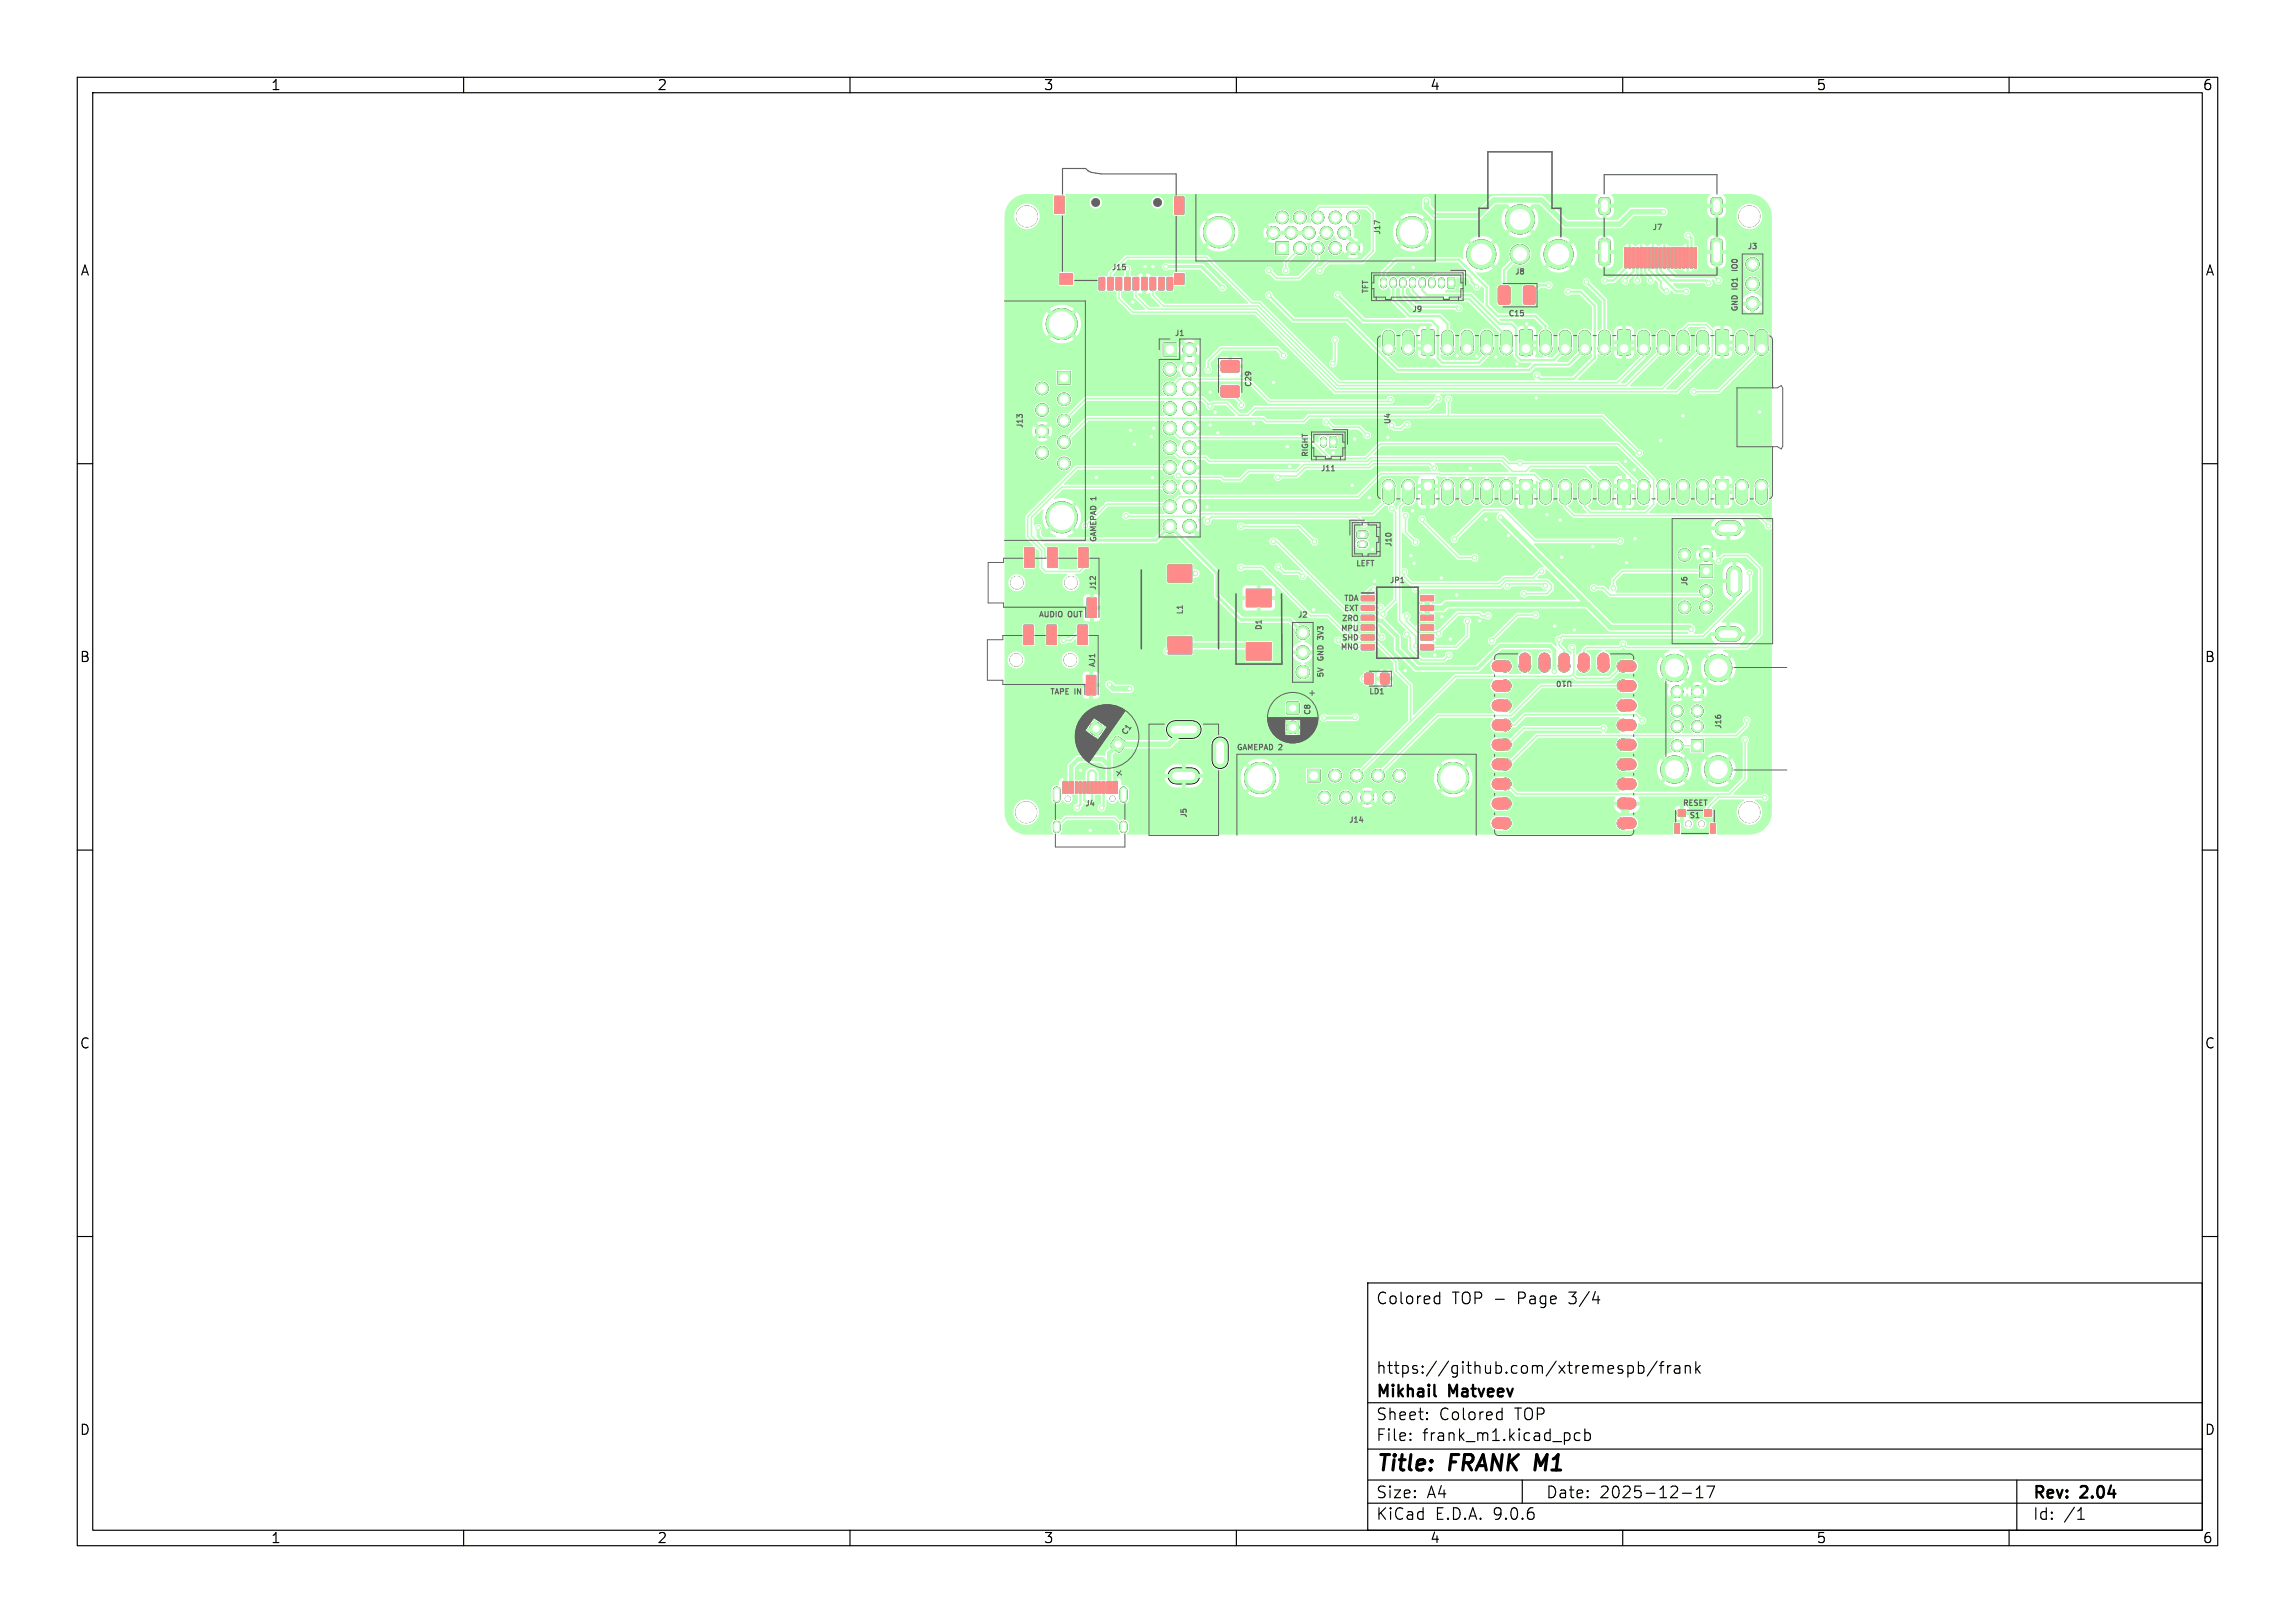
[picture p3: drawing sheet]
<svg xmlns="http://www.w3.org/2000/svg" width="297mm" height="210mm" viewBox="0 0 297 210" stroke-linecap="round" stroke-linejoin="round" font-family="sans-serif">
<defs><g id="words">
<g font-size="2.8">
<text x="178" y="190.9">Title:</text>
<text x="187.7" y="190.9">FRANK M1</text>
</g>
<g font-size="2.1">
<text x="178" y="169">Colored</text>
<text x="187.9" y="169">TOP -</text>
<text x="196.5" y="169">Page</text>
<text x="203.3" y="169">3/4</text>
<text x="178" y="178">https://github.com/xtremespb/frank</text>
<text x="178" y="184">Sheet:</text>
<text x="178" y="181.2">Mikhail</text>
<text x="186.2" y="184">Colored</text>
<text x="187.6" y="181.2">Matveev</text>
<text x="196.1" y="184">TOP</text>
<text x="178" y="186.7">File:</text>
<text x="184.1" y="186.7">frank_m1.kicad_pcb</text>
<text x="178" y="196.9">KiCad</text>
<text x="178" y="194.1">Size:</text>
<text x="184.7" y="194.1">A4</text>
<text x="185.7" y="196.9">E.D.A.</text>
<text x="193.3" y="196.9">9.0.6</text>
<text x="200" y="194.1">Date:</text>
<text x="207" y="194.1">2025-12-17</text>
<text x="263" y="194.3">Rev:</text>
<text x="263" y="196.9">Id:</text>
<text x="267.1" y="196.9">/1</text>
<text x="269.4" y="194.3">2.04</text>
</g>
<g font-size="1.8">
<text x="35" y="11.9">1</text>
<text x="85" y="11.9">2</text>
<text x="135" y="11.9">3</text>
<text x="185" y="11.9">4</text>
<text x="235" y="11.9">5</text>
<text x="285" y="11.9">6</text>
<text x="10.3" y="35.9">A</text>
<text x="285.4" y="35.9">A</text>
<text x="10.3" y="85.9">B</text>
<text x="285.3" y="85.9">B</text>
<text x="10.3" y="135.9">C</text>
<text x="285.3" y="135.9">C</text>
<text x="10.3" y="185.9">D</text>
<text x="285.3" y="185.9">D</text>
<text x="35" y="199.9">1</text>
<text x="85" y="199.9">2</text>
<text x="135" y="199.9">3</text>
<text x="185" y="199.9">4</text>
<text x="235" y="199.9">5</text>
<text x="285" y="199.9">6</text>
</g>
<g font-size="1" fill="#626262">
<text x="213.8" y="30">J7</text>
<text x="143.8" y="35.1">J15</text>
<text x="178.8" y="30.4" transform="rotate(-90 178.8 30.4)">J17</text>
<text x="196" y="35.7">J8</text>
<text x="225.1" y="35.3" transform="rotate(-90 225.1 35.3)">IO0</text>
<text x="226.1" y="32.4">J3</text>
<text x="177.3" y="38.1" transform="rotate(-90 177.3 38.1)">TFT</text>
<text x="182.7" y="40.6">J9</text>
<text x="195.1" y="41.1">C15</text>
<text x="225.1" y="40.4" transform="rotate(-90 225.1 40.4)">GND IO1</text>
<text x="151.9" y="43.7">J1</text>
<text x="162.1" y="50.2" transform="rotate(-90 162.1 50.2)">C29</text>
<text x="132.5" y="55.5" transform="rotate(-90 132.5 55.5)">J13</text>
<text x="169.5" y="59.2" transform="rotate(-90 169.5 59.2)">RIGHT</text>
<text x="180.1" y="55" transform="rotate(-90 180.1 55)">U4</text>
<text x="170.8" y="61.2">J11</text>
<text x="142.1" y="70.2" transform="rotate(-90 142.1 70.2)">GAMEPAD 1</text>
<text x="180.3" y="70.9" transform="rotate(-90 180.3 70.9)">J10</text>
<text x="142" y="76.5" transform="rotate(-90 142 76.5)">J12</text>
<text x="173.8" y="78">TDA</text>
<text x="175.4" y="73.5">LEFT</text>
<text x="179.8" y="75.6">JP1</text>
<text x="218.5" y="75.9" transform="rotate(-90 218.5 75.9)">J6</text>
<text x="134.3" y="80.1">AUDIO</text>
<text x="138.2" y="80.1">OUT</text>
<text x="153.3" y="79.6" transform="rotate(-90 153.3 79.6)">L1</text>
<text x="163.5" y="81.6" transform="rotate(-90 163.5 81.6)">D1</text>
<text x="167.9" y="80.1">J2</text>
<text x="173.4" y="81.9">MPU</text>
<text x="173.5" y="83.1">SHD</text>
<text x="173.5" y="80.6">ZRO</text>
<text x="173.8" y="79.3">EXT</text>
<text x="141.9" y="86.4" transform="rotate(-90 141.9 86.4)">AJ1</text>
<text x="171.5" y="87.8" transform="rotate(-90 171.5 87.8)">5V</text>
<text x="171.5" y="85.7" transform="rotate(-90 171.5 85.7)">GND 3V3</text>
<text x="173.4" y="84.3">MNO</text>
<text x="203.6" y="88.1" transform="rotate(-180 203.6 88.1)">U10</text>
<text x="135.8" y="90.1">TAPE IN</text>
<text x="145.8" y="95.4" transform="rotate(-55 145.8 95.4)">C1</text>
<text x="169.8" y="92.6" transform="rotate(-90 169.8 92.6)">C8</text>
<text x="177.1" y="90">LD1</text>
<text x="222.9" y="94.4" transform="rotate(-90 222.9 94.4)">J16</text>
<text x="160" y="97.3">GAMEPAD 2</text>
<text x="140.3" y="104.5">J4</text>
<text x="153.8" y="105.9" transform="rotate(-90 153.8 105.9)">J5</text>
<text x="174.5" y="106.6">J14</text>
<text x="217.7" y="104.5">RESET</text>
<text x="218.5" y="106.1">S1</text>
</g>
</g></defs>
<g fill="none" stroke="#000" stroke-width=".15">
<path d="M10 10h277v190h-277zM12 12h273v186h-273zM60 10v2M110 10v2M160 10v2M210 10v2M260 10v2M10 60h2M285 60h2M10 110h2M285 110h2M10 160h2"/>
<path d="M177 166h108v32h-108zM185.9 167.7l.4 .1M186.3 167.2v1.5M186.3 168.6l-.4 .1M206.1 168.2h.9M210.7 176.8l.4-.1 .3 .3v.4l-.2 .2-.1 .1-.4-.1M212 176.8l.5-.1 .2 .3v.4l-.1 .2-.1 .1-.5-.1M212 176.2v1.5M214.5 176.1l-1.3 2M214.7 176.7h.6M215.3 176.2l-.3 .1v.1v1.3M215.8 176.7v1"/>
<path d="M216.2 176.7a.38 .38 0 0 0-.4 .3M216.7 176.8l.2-.1 .4 .1 .1 .9M217.4 177.1h-.5a.29 .29 0 0 0-.2 .3 .29 .29 0 0 0 .2 .3l.5-.1M218.1 176.8a.37 .37 0 0 1 .6 .1v.8M218.1 176.7v1M219.5 176.2v1.5M219.6 177.1l.4 .6M220 176.7l-.5 .6M285 160h2M60 198v2M110 198v2M160 198v2"/>
<path d="M177 194.5h108M177 191.5h108M177 187.5h108M177 181.5h108M182.5 186.3h.1l-.1 .1M182.5 186.3v.1M182.5 185.5v.1M182.5 185.5h.1l-.1 .1M184.7 183.6v.1M184.7 183.6h-.1l.1 .1M184.7 182.8v.1M184.7 182.8h-.1l.1 .1"/>
<path d="M194 182.7l.4 .1M194.4 182.2v1.5M194.4 183.6l-.4 .1M197 191.5v3M204.5 185.5l-.5-.1-.3 .3v.4l.2 .2 .1 .1 .5-.1M205.1 185.5l.4-.1 .3 .3v.4l-.1 .2-.2 .1-.4-.1M205.1 184.9v1.5M210 198v2M217.7 193.2h1.2M219.5 193.8h.9M219.5 192.7l.5-.4v1.5M220.9 192.3h1l-.7 1.5"/>
<path d="M260 198v2M261 191.5v6.5M268.9 196.6h.8M269 195.5l.3-.4v1.5"/>
</g>
<path d="M185.6 180.5l.2 .2" fill="none" stroke="#000" stroke-width=".3"/>
<g fill="#000" stroke="#000" stroke-width=".13">
<path d="M137.2 35.4h1.6v1.4h-1.6zM136.5 25.4h1.2v2.2h-1.2zM142.2 35.9h.7v1.6h-.7zM143.3 35.9h.7v1.6h-.7zM144.4 35.9h.7v1.6h-.7zM145.5 35.9h.7v1.6h-.7zM146.6 35.9h.8v1.6h-.8zM147.8 35.9h.6v1.6h-.6zM148.9 35.9h.6v1.6h-.6zM149.9 35.9h.7v1.6h-.7zM151 35.9h.7v1.6h-.7zM152 35.4h1.2v1.4h-1.2z"/>
<path d="M152 25.5h1.2v2.2h-1.2zM165.1 31.3h1.6v1.6h-1.6zM187.4 36l.6-.1 .2 .1v1.1l-.1 .2h-.5l-.2-.1zM194 37.1l1.2-.1 .2 .2v1.9l-.2 .3h-1.1l-.2-.2v-1.9zM197.2 37.1l1.2-.1 .2 .2 .1 1.9-.2 .3h-1.1l-.2-.2-.1-1.9zM207 25.7l.3-.1h.8l.2 .1 .1 1.6-.2 .3-.9 .1-.3-.2zM207 31.1l.2-.1h.8h.2l.1 .2 .1 2.7-.1 .2-.2 .1h-.9l-.2-.2zM210.3 32.1h.3v2.6h-.3zM210.7 32.1h.4v2.6h-.4zM211.2 32.1h.3v2.6h-.3zM211.7 32.1h.3v2.6h-.3zM212.2 32.1h.3v2.6h-.3z"/>
<path d="M212.7 32.1h.3v2.6h-.3zM213.3 32.1h.3v2.6h-.3zM213.8 32.1h.3v2.6h-.3zM214.2 32.1h.3v2.6h-.3zM214.7 32.1h.3v2.6h-.3zM215.2 32.1h.3v2.6h-.3zM215.7 32.1h.3v2.6h-.3zM216.3 32.1h.2v2.6h-.2zM216.8 32.1h.3v2.6h-.3zM217.3 32.1h.3v2.6h-.3zM217.7 32.1h.3v2.6h-.3zM218.2 32.1h.3v2.6h-.3z"/>
<path d="M218.7 32.1h.3v2.6h-.3zM219.2 32.1h.3v2.6h-.3zM221.5 31.1l.2-.1h.8h.2l.1 .2v2.7v.2l-.2 .1h-.9l-.2-.2zM221.5 25.7l.3-.1h.8l.2 .1v1.6l-.1 .3-.9 .1-.3-.2zM136.9 48.1h1.6v1.6h-1.6zM150.5 44.4h1.7v1.7h-1.7zM158.1 46.7h.2h1.9l.2 .2v1.1l-.3 .2-1.9-.1-.2-.2zM158.1 50l.2-.1h1.9l.2 .3v1l-.3 .2h-1.9l-.2-.2zM172.1 56.6l.7-.1 .2 .1v1.1l-.2 .2h-.5l-.2-.1zM184 42.8l1.4-.1 .2 .1v2.9l-.1 .2h-1.3l-.2-.1zM184 44.4h1.5v1.4h-1.5zM196.7 42.8l1.4-.1 .2 .1v2.9l-.1 .2h-1.3l-.2-.1z"/>
<path d="M196.7 44.4h1.5v1.4h-1.5zM209.4 42.8l1.4-.1 .2 .1v2.9l-.1 .2h-1.3l-.2-.1zM209.4 44.4h1.5v1.4h-1.5zM222.1 42.8l1.4-.1 .2 .1v2.9l-.1 .2h-1.3l-.2-.1zM222.1 44.4h1.5v1.4h-1.5zM227.2 43.1a.85 .85 0 0 1 .8-.4 .85 .85 0 0 1 .7 .5v2.2a.86 .86 0 0 1-.8 .5 .86 .86 0 0 1-.7-.5zM132.6 70.9h1.2v2.5h-1.2zM135.6 70.9h1.2v2.5h-1.2zM139.6 70.9h1.2v2.5h-1.2zM140.7 77.4h1.2v2.5h-1.2zM151.2 73.1h3v2.2h-3zM161.3 76.3h3.2v2.2h-3.2z"/>
<path d="M175.7 68.8l1.2-.1 .1 .3v.5l-.2 .1h-1.1l-.1-.2zM176.2 77.1h1.6v.6h-1.6zM176.2 78.3h1.6v.7h-1.6zM184 62.1h1.5v1.5h-1.5zM184 62.1h1.4l.2 .1v2.9l-.1 .2h-1.3l-.2-.1zM183.9 78.3h1.6v.7h-1.6zM183.9 77.1h1.6v.6h-1.6zM196.7 62.1h1.5v1.5h-1.5zM196.7 62.1h1.4l.2 .1v2.9l-.1 .2h-1.3l-.2-.1zM209.4 62.1h1.5v1.5h-1.5zM209.4 62.1h1.4l.2 .1v2.9l-.1 .2h-1.3l-.2-.1zM220 73.1h1.6v1.6h-1.6z"/>
<path d="M222.1 62.1h1.5v1.5h-1.5zM222.1 62.1h1.4l.2 .1v2.9l-.1 .2h-1.3l-.2-.1zM132.5 80.9h1.2v2.5h-1.2zM135.5 80.9h1.2v2.5h-1.2zM139.5 80.9h1.2v2.5h-1.2zM140.6 87.4h1.2v2.5h-1.2zM144.4 95.4l.1-.1h.2l1 .8v.2l-.8 1-1.1-.7-.1-.1zM151.2 82.4h3v2.2h-3zM161.3 83.2h3.2v2.2h-3.2zM166.6 90.9l.2-.1 1.2 .1 .1 .2-.1 1.2-.1 .1-1.3-.1-.1-.1zM176.7 87.2l.1-.1 .9 .1v.2v1l-.2 .1-.8-.1-.1-.1zM176.2 79.6h1.6v.7h-1.6z"/>
<path d="M176.2 80.9h1.6v.6h-1.6zM176.2 82.2h1.6v.6h-1.6zM176.2 83.4h1.6v.7h-1.6zM178.7 87.2l.2-.1 .8 .1 .1 .2-.1 1-.2 .1-.8-.1-.1-.1zM183.9 83.4h1.6v.7h-1.6zM183.9 82.2h1.6v.6h-1.6zM183.9 80.9h1.6v.6h-1.6zM183.9 79.6h1.6v.7h-1.6zM218.9 95.8h1.5v1.5h-1.5zM137.6 101.2h.6v1.4h-.6zM138.3 101.2h.6v1.4h-.6zM139.2 101.2h.3v1.4h-.3z"/>
<path d="M139.7 101.2h.3v1.4h-.3zM140.2 101.2h.3v1.4h-.3zM140.7 101.2h.3v1.4h-.3zM141.2 101.2h.3v1.4h-.3zM141.7 101.2h.3v1.4h-.3zM142.2 101.2h.3v1.4h-.3zM142.7 101.2h.3v1.4h-.3zM143.2 101.2h.6v1.4h-.6zM144 101.2h.6v1.4h-.6zM169.2 99.6h1.6v1.6h-1.6zM216.8 106.6h.5v1.2h-.5zM217.2 104.8h.9v.8h-.9z"/>
<path d="M220.6 104.8h.9v.8h-.9zM221.4 106.6h.5v1.2h-.5z"/>
<circle cx="132.9" cy="28" r="1.35"/>
<circle cx="141.8" cy="26.2" r=".5"/>
<circle cx="149.8" cy="26.2" r=".5"/>
<circle cx="157.8" cy="30" r="2"/>
<circle cx="164.8" cy="30.1" r=".8"/>
<circle cx="165.9" cy="28.1" r=".8"/>
<circle cx="167.1" cy="30.1" r=".8"/>
<circle cx="168.2" cy="28.1" r=".8"/>
<circle cx="168.2" cy="32.1" r=".8"/>
<circle cx="169.4" cy="30.1" r=".8"/>
<circle cx="170.5" cy="28.1" r=".8"/>
<circle cx="170.5" cy="32.1" r=".8"/>
<circle cx="171.7" cy="30.1" r=".8"/>
<circle cx="172.8" cy="28.1" r=".8"/>
<circle cx="172.8" cy="32.1" r=".8"/>
<circle cx="174" cy="30.1" r=".8"/>
<circle cx="175.1" cy="28.1" r=".8"/>
<circle cx="175.1" cy="32.1" r=".8"/>
<circle cx="182.8" cy="30" r="2"/>
<circle cx="191.7" cy="32.9" r="1.87"/>
<circle cx="196.7" cy="32.9" r="1.25"/>
<circle cx="196.7" cy="28.4" r="1.87"/>
<circle cx="201.7" cy="32.9" r="1.87"/>
<circle cx="226.4" cy="28" r="1.35"/>
<circle cx="226.8" cy="36.7" r=".85"/>
<circle cx="226.8" cy="34.2" r=".85"/>
<circle cx="226.8" cy="39.3" r=".85"/>
<circle cx="134.9" cy="53" r=".8"/>
<circle cx="134.9" cy="58.6" r=".8"/>
<circle cx="134.9" cy="55.8" r=".8"/>
<circle cx="134.9" cy="50.3" r=".8"/>
<circle cx="137.4" cy="41.9" r="2"/>
<circle cx="137.7" cy="60" r=".8"/>
<circle cx="137.7" cy="54.4" r=".8"/>
<circle cx="137.7" cy="51.7" r=".8"/>
<circle cx="137.7" cy="57.2" r=".8"/>
<circle cx="151.4" cy="47.8" r=".85"/>
<circle cx="151.4" cy="50.3" r=".85"/>
<circle cx="151.4" cy="52.9" r=".85"/>
<circle cx="151.4" cy="57.9" r=".85"/>
<circle cx="151.4" cy="55.4" r=".85"/>
<circle cx="153.9" cy="50.3" r=".85"/>
<circle cx="153.9" cy="57.9" r=".85"/>
<circle cx="153.9" cy="45.2" r=".85"/>
<circle cx="153.9" cy="47.8" r=".85"/>
<circle cx="153.9" cy="55.4" r=".85"/>
<circle cx="153.9" cy="52.9" r=".85"/>
<circle cx="179.7" cy="45.1" r=".8"/>
<circle cx="182.2" cy="45.1" r=".8"/>
<circle cx="187.3" cy="45.1" r=".8"/>
<circle cx="189.9" cy="45.1" r=".8"/>
<circle cx="192.4" cy="45.1" r=".8"/>
<circle cx="194.9" cy="45.1" r=".8"/>
<circle cx="200" cy="45.1" r=".8"/>
<circle cx="202.6" cy="45.1" r=".8"/>
<circle cx="205.1" cy="45.1" r=".8"/>
<circle cx="207.6" cy="45.1" r=".8"/>
<circle cx="212.7" cy="45.1" r=".8"/>
<circle cx="215.3" cy="45.1" r=".8"/>
<circle cx="217.8" cy="45.1" r=".8"/>
<circle cx="220.3" cy="45.1" r=".8"/>
<circle cx="225.4" cy="45.1" r=".8"/>
<circle cx="228" cy="45.1" r=".84"/>
<circle cx="131.6" cy="75.4" r=".8"/>
<circle cx="137.4" cy="66.9" r="2"/>
<circle cx="138.6" cy="75.4" r=".8"/>
<circle cx="151.4" cy="60.5" r=".85"/>
<circle cx="151.4" cy="65.6" r=".85"/>
<circle cx="151.4" cy="63" r=".85"/>
<circle cx="151.4" cy="68.1" r=".85"/>
<circle cx="153.9" cy="68.1" r=".85"/>
<circle cx="153.9" cy="60.5" r=".85"/>
<circle cx="153.9" cy="63" r=".85"/>
<circle cx="153.9" cy="65.6" r=".85"/>
<circle cx="179.7" cy="62.9" r=".8"/>
<circle cx="182.2" cy="62.9" r=".8"/>
<circle cx="187.3" cy="62.9" r=".8"/>
<circle cx="189.9" cy="62.9" r=".8"/>
<circle cx="192.4" cy="62.9" r=".8"/>
<circle cx="194.9" cy="62.9" r=".8"/>
<circle cx="200" cy="62.9" r=".8"/>
<circle cx="202.6" cy="62.9" r=".8"/>
<circle cx="205.1" cy="62.9" r=".8"/>
<circle cx="207.6" cy="62.9" r=".8"/>
<circle cx="212.7" cy="62.9" r=".8"/>
<circle cx="215.3" cy="62.9" r=".8"/>
<circle cx="217.8" cy="62.9" r=".8"/>
<circle cx="218" cy="71.8" r=".8"/>
<circle cx="218" cy="78.6" r=".8"/>
<circle cx="220.3" cy="62.9" r=".8"/>
<circle cx="220.8" cy="71.8" r=".8"/>
<circle cx="220.8" cy="78.6" r=".8"/>
<circle cx="220.8" cy="76.5" r=".8"/>
<circle cx="225.4" cy="62.9" r=".8"/>
<circle cx="228" cy="62.9" r=".8"/>
<circle cx="131.5" cy="85.4" r=".8"/>
<circle cx="138.5" cy="85.4" r=".8"/>
<circle cx="141.8" cy="94.3" r=".8"/>
<circle cx="167.3" cy="94.1" r=".8"/>
<circle cx="168.6" cy="84.4" r=".85"/>
<circle cx="168.6" cy="81.9" r=".85"/>
<circle cx="168.6" cy="87" r=".85"/>
<circle cx="194.8" cy="98.9" r=".75"/>
<circle cx="194.8" cy="96.4" r=".75"/>
<circle cx="194.8" cy="93.8" r=".75"/>
<circle cx="194.8" cy="86.2" r=".75"/>
<circle cx="194.8" cy="91.3" r=".75"/>
<circle cx="194.8" cy="88.7" r=".75"/>
<circle cx="197.3" cy="86.2" r=".75"/>
<circle cx="199.9" cy="86.2" r=".75"/>
<circle cx="202.4" cy="86.2" r=".75"/>
<circle cx="205" cy="86.2" r=".75"/>
<circle cx="207.5" cy="86.2" r=".75"/>
<circle cx="210" cy="86.2" r=".75"/>
<circle cx="210" cy="98.9" r=".75"/>
<circle cx="210" cy="96.4" r=".75"/>
<circle cx="210" cy="91.3" r=".75"/>
<circle cx="210" cy="93.8" r=".75"/>
<circle cx="210" cy="88.7" r=".75"/>
<circle cx="216.7" cy="86.4" r="1.75"/>
<circle cx="216.7" cy="99.6" r="1.75"/>
<circle cx="217" cy="96.5" r=".75"/>
<circle cx="217" cy="92" r=".75"/>
<circle cx="217" cy="94" r=".75"/>
<circle cx="217" cy="89.5" r=".75"/>
<circle cx="219.7" cy="92" r=".75"/>
<circle cx="219.7" cy="94" r=".75"/>
<circle cx="219.7" cy="89.5" r=".75"/>
<circle cx="222.4" cy="86.4" r="1.75"/>
<circle cx="222.4" cy="99.6" r="1.75"/>
<circle cx="132.8" cy="105.1" r="1.35"/>
<circle cx="138.2" cy="103.3" r=".32"/>
<circle cx="144" cy="103.3" r=".33"/>
<circle cx="163.1" cy="100.7" r="2"/>
<circle cx="171.4" cy="103.2" r=".8"/>
<circle cx="172.8" cy="100.4" r=".8"/>
<circle cx="174.2" cy="103.2" r=".8"/>
<circle cx="175.6" cy="100.4" r=".8"/>
<circle cx="176.9" cy="103.2" r=".8"/>
<circle cx="178.3" cy="100.4" r=".8"/>
<circle cx="179.7" cy="103.2" r=".8"/>
<circle cx="181.1" cy="100.4" r=".8"/>
<circle cx="188.1" cy="100.7" r="2"/>
<circle cx="194.8" cy="104" r=".75"/>
<circle cx="194.8" cy="101.4" r=".75"/>
<circle cx="194.8" cy="106.5" r=".75"/>
<circle cx="210" cy="101.4" r=".75"/>
<circle cx="210" cy="106.5" r=".75"/>
<circle cx="210" cy="104" r=".75"/>
<circle cx="218.5" cy="106.6" r=".35"/>
<circle cx="220.2" cy="106.6" r=".35"/>
<circle cx="226.4" cy="105.1" r="1.35"/>
</g>
<path d="M179 36.4v.5M180.3 36.4v.5M181.5 36.4v.5M182.8 36.4v.5M184.1 36.4v.5M185.3 36.4v.5M186.5 36.4v.5M171.3 57v.5M176 70.4h.5" fill="none" stroke="#000" stroke-width=".9"/>
<path d="M222.9 68.4h1.5M224.4 74.2v2M222.9 82.1h1.5" fill="none" stroke="#000" stroke-width="2"/>
<path d="M152.1 94.4h2.2" fill="none" stroke="#000" stroke-width="2.4"/>
<path d="M157.9 96.4v2M152.2 100.4h2" fill="none" stroke="#000" stroke-width="2.2"/>
<g fill="none" stroke="#000" stroke-width="1.6">
<path d="M179.7 43.5v1.6M182.2 43.5v1.6M187.3 43.5v1.6M189.9 43.5v1.6M192.4 43.5v1.6M194.9 43.5v1.6M200 43.5v1.6M202.6 43.5v1.6M205.1 43.5v1.6M207.6 43.5v1.6M212.7 43.5v1.6M215.3 43.5v1.6"/>
<path d="M217.8 43.5v1.6M220.3 43.5v1.6M225.4 43.5v1.6M179.7 62.9v1.6M182.2 62.9v1.6M187.3 62.9v1.6M189.9 62.9v1.6M192.4 62.9v1.6M194.9 62.9v1.6M200 62.9v1.6M202.6 62.9v1.6M205.1 62.9v1.6"/>
<path d="M207.6 62.9v1.6M212.7 62.9v1.6M215.3 62.9v1.6M217.8 62.9v1.6M220.3 62.9v1.6M225.4 62.9v1.6M228 62.9v1.6"/>
</g>
<g fill="none" stroke="#000" stroke-width="1.5">
<path d="M193.8 98.9h1M193.8 96.4h1M193.8 93.8h1M193.8 91.3h1M193.8 88.7h1M193.8 86.2h1M197.3 85.2v1M199.9 85.2v1M202.4 85.2v1M205 85.2v1M207.5 85.2v1M210 98.9h1"/>
<path d="M210 96.4h1M210 93.8h1M210 91.3h1M210 88.7h1M210 86.2h1M193.8 106.5h1M193.8 104h1M193.8 101.4h1M210 106.5h1M210 104h1M210 101.4h1"/>
</g>
<path d="M136.8 102.3v1.1M136.8 106.7v.6M145.4 102.3v1.1M145.4 106.7v.6" fill="none" stroke="#000" stroke-width="1"/>
<g fill="#b3ffb3" stroke="#b3ffb3" stroke-width=".13">
<path d="M210.3 32.1h.3v2.6h-.3z"/>
<path d="M210.7 32.1h.4v2.6h-.4z"/>
<path d="M211.2 32.1h.3v2.6h-.3z"/>
<path d="M211.7 32.1h.3v2.6h-.3z"/>
<path d="M212.2 32.1h.3v2.6h-.3z"/>
<path d="M212.7 32.1h.3v2.6h-.3z"/>
<path d="M213.3 32.1h.3v2.6h-.3z"/>
<path d="M213.8 32.1h.3v2.6h-.3z"/>
<path d="M214.2 32.1h.3v2.6h-.3z"/>
<path d="M214.7 32.1h.3v2.6h-.3z"/>
<path d="M215.2 32.1h.3v2.6h-.3z"/>
<path d="M215.7 32.1h.3v2.6h-.3z"/>
<path d="M216.3 32.1h.2v2.6h-.2z"/>
<path d="M216.8 32.1h.3v2.6h-.3z"/>
<path d="M217.3 32.1h.3v2.6h-.3z"/>
<path d="M217.7 32.1h.3v2.6h-.3z"/>
<path d="M218.2 32.1h.3v2.6h-.3z"/>
<path d="M218.7 32.1h.3v2.6h-.3z"/>
<path d="M219.2 32.1h.3v2.6h-.3z"/>
<path d="M221.5 31.1l.2-.1h.8h.2l.1 .2v2.7v.2l-.2 .1h-.9l-.2-.2z"/>
<path d="M221.5 25.7l.3-.1h.8l.2 .1v1.6l-.1 .3-.9 .1-.3-.2z"/>
<path d="M207 25.7l.3-.1h.8l.2 .1 .1 1.6-.2 .3-.9 .1-.3-.2z"/>
<path d="M207 31.1l.2-.1h.8h.2l.1 .2 .1 2.7-.1 .2-.2 .1h-.9l-.2-.2z"/>
<path d="M197.2 37.1l1.2-.1 .2 .2 .1 1.9-.2 .3h-1.1l-.2-.2-.1-1.9z"/>
<path d="M194 37.1l1.2-.1 .2 .2v1.9l-.2 .3h-1.1l-.2-.2v-1.9z"/>
<path d="M151.2 82.4h3v2.2h-3z"/>
<path d="M151.2 73.1h3v2.2h-3z"/>
<path d="M144.4 95.4l.1-.1h.2l1 .8v.2l-.8 1-1.1-.7-.1-.1z"/>
<path d="M161.3 83.2h3.2v2.2h-3.2z"/>
<path d="M161.3 76.3h3.2v2.2h-3.2z"/>
<path d="M221.4 106.6h.5v1.2h-.5z"/>
<path d="M216.8 106.6h.5v1.2h-.5z"/>
<path d="M220.6 104.8h.9v.8h-.9z"/>
<path d="M217.2 104.8h.9v.8h-.9z"/>
<path d="M176.2 77.1h1.6v.6h-1.6z"/>
<path d="M176.2 78.3h1.6v.7h-1.6z"/>
<path d="M176.2 79.6h1.6v.7h-1.6z"/>
<path d="M176.2 80.9h1.6v.6h-1.6z"/>
<path d="M176.2 82.2h1.6v.6h-1.6z"/>
<path d="M176.2 83.4h1.6v.7h-1.6z"/>
<path d="M183.9 83.4h1.6v.7h-1.6z"/>
<path d="M183.9 82.2h1.6v.6h-1.6z"/>
<path d="M183.9 80.9h1.6v.6h-1.6z"/>
<path d="M183.9 79.6h1.6v.7h-1.6z"/>
<path d="M183.9 78.3h1.6v.7h-1.6z"/>
<path d="M183.9 77.1h1.6v.6h-1.6z"/>
<path d="M172.1 56.6l.7-.1 .2 .1v1.1l-.2 .2h-.5l-.2-.1z"/>
<path d="M158.1 46.7h.2h1.9l.2 .2v1.1l-.3 .2-1.9-.1-.2-.2z"/>
<path d="M158.1 50l.2-.1h1.9l.2 .3v1l-.3 .2h-1.9l-.2-.2z"/>
<path d="M220 73.1h1.6v1.6h-1.6z"/>
<path d="M187.4 36l.6-.1 .2 .1v1.1l-.1 .2h-.5l-.2-.1z"/>
<path d="M165.1 31.3h1.6v1.6h-1.6z"/>
<path d="M178.7 87.2l.2-.1 .8 .1 .1 .2-.1 1-.2 .1-.8-.1-.1-.1z"/>
<path d="M176.7 87.2l.1-.1 .9 .1v.2v1l-.2 .1-.8-.1-.1-.1z"/>
<path d="M135.6 70.9h1.2v2.5h-1.2z"/>
<path d="M132.6 70.9h1.2v2.5h-1.2z"/>
<path d="M140.7 77.4h1.2v2.5h-1.2z"/>
<path d="M139.6 70.9h1.2v2.5h-1.2z"/>
<path d="M150.5 44.4h1.7v1.7h-1.7z"/>
<path d="M135.5 80.9h1.2v2.5h-1.2z"/>
<path d="M132.5 80.9h1.2v2.5h-1.2z"/>
<path d="M140.6 87.4h1.2v2.5h-1.2z"/>
<path d="M139.5 80.9h1.2v2.5h-1.2z"/>
<path d="M227.2 43.1a.85 .85 0 0 1 .8-.4 .85 .85 0 0 1 .7 .5v2.2a.86 .86 0 0 1-.8 .5 .86 .86 0 0 1-.7-.5z"/>
<path d="M222.1 42.8l1.4-.1 .2 .1v2.9l-.1 .2h-1.3l-.2-.1z"/>
<path d="M222.1 44.4h1.5v1.4h-1.5z"/>
<path d="M209.4 42.8l1.4-.1 .2 .1v2.9l-.1 .2h-1.3l-.2-.1z"/>
<path d="M209.4 44.4h1.5v1.4h-1.5z"/>
<path d="M196.7 42.8l1.4-.1 .2 .1v2.9l-.1 .2h-1.3l-.2-.1z"/>
<path d="M196.7 44.4h1.5v1.4h-1.5z"/>
<path d="M184 42.8l1.4-.1 .2 .1v2.9l-.1 .2h-1.3l-.2-.1z"/>
<path d="M184 44.4h1.5v1.4h-1.5z"/>
<path d="M184 62.1h1.5v1.5h-1.5z"/>
<path d="M184 62.1h1.4l.2 .1v2.9l-.1 .2h-1.3l-.2-.1z"/>
<path d="M196.7 62.1h1.5v1.5h-1.5z"/>
<path d="M196.7 62.1h1.4l.2 .1v2.9l-.1 .2h-1.3l-.2-.1z"/>
<path d="M209.4 62.1h1.5v1.5h-1.5z"/>
<path d="M209.4 62.1h1.4l.2 .1v2.9l-.1 .2h-1.3l-.2-.1z"/>
<path d="M222.1 62.1h1.5v1.5h-1.5z"/>
<path d="M222.1 62.1h1.4l.2 .1v2.9l-.1 .2h-1.3l-.2-.1z"/>
<path d="M166.6 90.9l.2-.1 1.2 .1 .1 .2-.1 1.2-.1 .1-1.3-.1-.1-.1z"/>
<path d="M169.2 99.6h1.6v1.6h-1.6z"/>
<path d="M136.9 48.1h1.6v1.6h-1.6z"/>
<path d="M218.9 95.8h1.5v1.5h-1.5z"/>
<path d="M137.6 101.2h.6v1.4h-.6z"/>
<path d="M138.3 101.2h.6v1.4h-.6z"/>
<path d="M139.2 101.2h.3v1.4h-.3z"/>
<path d="M139.7 101.2h.3v1.4h-.3z"/>
<path d="M140.2 101.2h.3v1.4h-.3z"/>
<path d="M140.7 101.2h.3v1.4h-.3z"/>
<path d="M141.2 101.2h.3v1.4h-.3z"/>
<path d="M141.7 101.2h.3v1.4h-.3z"/>
<path d="M142.2 101.2h.3v1.4h-.3z"/>
<path d="M142.7 101.2h.3v1.4h-.3z"/>
<path d="M143.2 101.2h.6v1.4h-.6z"/>
<path d="M144 101.2h.6v1.4h-.6z"/>
<path d="M137.2 35.4h1.6v1.4h-1.6z"/>
<path d="M152 25.5h1.2v2.2h-1.2z"/>
<path d="M142.2 35.9h.7v1.6h-.7z"/>
<path d="M143.3 35.9h.7v1.6h-.7z"/>
<path d="M144.4 35.9h.7v1.6h-.7z"/>
<path d="M145.5 35.9h.7v1.6h-.7z"/>
<path d="M146.6 35.9h.8v1.6h-.8z"/>
<path d="M147.8 35.9h.6v1.6h-.6z"/>
<path d="M148.9 35.9h.6v1.6h-.6z"/>
<path d="M149.9 35.9h.7v1.6h-.7z"/>
<path d="M151 35.9h.7v1.6h-.7z"/>
<path d="M152 35.4h1.2v1.4h-1.2z"/>
<path d="M136.5 25.4h1.2v2.2h-1.2z"/>
<path d="M175.7 68.8l1.2-.1 .1 .3v.5l-.2 .1h-1.1l-.1-.2z"/>
<circle cx="141.8" cy="94.3" r=".8"/>
<circle cx="168.6" cy="81.9" r=".85"/>
<circle cx="168.6" cy="84.4" r=".85"/>
<circle cx="168.6" cy="87" r=".85"/>
<circle cx="220.8" cy="76.5" r=".8"/>
<circle cx="220.8" cy="71.8" r=".8"/>
<circle cx="220.8" cy="78.6" r=".8"/>
<circle cx="218" cy="71.8" r=".8"/>
<circle cx="218" cy="78.6" r=".8"/>
<circle cx="182.8" cy="30" r="2"/>
<circle cx="157.8" cy="30" r="2"/>
<circle cx="168.2" cy="32.1" r=".8"/>
<circle cx="170.5" cy="32.1" r=".8"/>
<circle cx="172.8" cy="32.1" r=".8"/>
<circle cx="175.1" cy="32.1" r=".8"/>
<circle cx="164.8" cy="30.1" r=".8"/>
<circle cx="167.1" cy="30.1" r=".8"/>
<circle cx="169.4" cy="30.1" r=".8"/>
<circle cx="171.7" cy="30.1" r=".8"/>
<circle cx="174" cy="30.1" r=".8"/>
<circle cx="165.9" cy="28.1" r=".8"/>
<circle cx="168.2" cy="28.1" r=".8"/>
<circle cx="170.5" cy="28.1" r=".8"/>
<circle cx="172.8" cy="28.1" r=".8"/>
<circle cx="175.1" cy="28.1" r=".8"/>
<circle cx="153.9" cy="45.2" r=".85"/>
<circle cx="151.4" cy="47.8" r=".85"/>
<circle cx="153.9" cy="47.8" r=".85"/>
<circle cx="151.4" cy="50.3" r=".85"/>
<circle cx="153.9" cy="50.3" r=".85"/>
<circle cx="151.4" cy="52.9" r=".85"/>
<circle cx="153.9" cy="52.9" r=".85"/>
<circle cx="151.4" cy="55.4" r=".85"/>
<circle cx="153.9" cy="55.4" r=".85"/>
<circle cx="151.4" cy="57.9" r=".85"/>
<circle cx="153.9" cy="57.9" r=".85"/>
<circle cx="151.4" cy="60.5" r=".85"/>
<circle cx="153.9" cy="60.5" r=".85"/>
<circle cx="151.4" cy="63" r=".85"/>
<circle cx="153.9" cy="63" r=".85"/>
<circle cx="151.4" cy="65.6" r=".85"/>
<circle cx="153.9" cy="65.6" r=".85"/>
<circle cx="151.4" cy="68.1" r=".85"/>
<circle cx="153.9" cy="68.1" r=".85"/>
<circle cx="228" cy="45.1" r=".84"/>
<circle cx="225.4" cy="45.1" r=".8"/>
<circle cx="220.3" cy="45.1" r=".8"/>
<circle cx="217.8" cy="45.1" r=".8"/>
<circle cx="215.3" cy="45.1" r=".8"/>
<circle cx="212.7" cy="45.1" r=".8"/>
<circle cx="207.6" cy="45.1" r=".8"/>
<circle cx="205.1" cy="45.1" r=".8"/>
<circle cx="202.6" cy="45.1" r=".8"/>
<circle cx="200" cy="45.1" r=".8"/>
<circle cx="194.9" cy="45.1" r=".8"/>
<circle cx="192.4" cy="45.1" r=".8"/>
<circle cx="189.9" cy="45.1" r=".8"/>
<circle cx="187.3" cy="45.1" r=".8"/>
<circle cx="182.2" cy="45.1" r=".8"/>
<circle cx="179.7" cy="45.1" r=".8"/>
<circle cx="179.7" cy="62.9" r=".8"/>
<circle cx="182.2" cy="62.9" r=".8"/>
<circle cx="187.3" cy="62.9" r=".8"/>
<circle cx="189.9" cy="62.9" r=".8"/>
<circle cx="192.4" cy="62.9" r=".8"/>
<circle cx="194.9" cy="62.9" r=".8"/>
<circle cx="200" cy="62.9" r=".8"/>
<circle cx="202.6" cy="62.9" r=".8"/>
<circle cx="205.1" cy="62.9" r=".8"/>
<circle cx="207.6" cy="62.9" r=".8"/>
<circle cx="212.7" cy="62.9" r=".8"/>
<circle cx="215.3" cy="62.9" r=".8"/>
<circle cx="217.8" cy="62.9" r=".8"/>
<circle cx="220.3" cy="62.9" r=".8"/>
<circle cx="225.4" cy="62.9" r=".8"/>
<circle cx="228" cy="62.9" r=".8"/>
<circle cx="167.3" cy="94.1" r=".8"/>
<circle cx="172.8" cy="100.4" r=".8"/>
<circle cx="175.6" cy="100.4" r=".8"/>
<circle cx="178.3" cy="100.4" r=".8"/>
<circle cx="181.1" cy="100.4" r=".8"/>
<circle cx="171.4" cy="103.2" r=".8"/>
<circle cx="174.2" cy="103.2" r=".8"/>
<circle cx="163.1" cy="100.7" r="2"/>
<circle cx="176.9" cy="103.2" r=".8"/>
<circle cx="188.1" cy="100.7" r="2"/>
<circle cx="179.7" cy="103.2" r=".8"/>
<circle cx="194.8" cy="106.5" r=".75"/>
<circle cx="194.8" cy="104" r=".75"/>
<circle cx="194.8" cy="101.4" r=".75"/>
<circle cx="194.8" cy="98.9" r=".75"/>
<circle cx="194.8" cy="96.4" r=".75"/>
<circle cx="194.8" cy="93.8" r=".75"/>
<circle cx="194.8" cy="91.3" r=".75"/>
<circle cx="194.8" cy="88.7" r=".75"/>
<circle cx="194.8" cy="86.2" r=".75"/>
<circle cx="197.3" cy="86.2" r=".75"/>
<circle cx="199.9" cy="86.2" r=".75"/>
<circle cx="202.4" cy="86.2" r=".75"/>
<circle cx="205" cy="86.2" r=".75"/>
<circle cx="207.5" cy="86.2" r=".75"/>
<circle cx="210" cy="86.2" r=".75"/>
<circle cx="210" cy="88.7" r=".75"/>
<circle cx="210" cy="91.3" r=".75"/>
<circle cx="210" cy="93.8" r=".75"/>
<circle cx="210" cy="96.4" r=".75"/>
<circle cx="210" cy="98.9" r=".75"/>
<circle cx="210" cy="101.4" r=".75"/>
<circle cx="210" cy="104" r=".75"/>
<circle cx="210" cy="106.5" r=".75"/>
<circle cx="196.7" cy="32.9" r="1.25"/>
<circle cx="191.7" cy="32.9" r="1.87"/>
<circle cx="196.7" cy="28.4" r="1.87"/>
<circle cx="201.7" cy="32.9" r="1.87"/>
<circle cx="137.7" cy="51.7" r=".8"/>
<circle cx="137.7" cy="54.4" r=".8"/>
<circle cx="137.7" cy="57.2" r=".8"/>
<circle cx="137.7" cy="60" r=".8"/>
<circle cx="134.9" cy="50.3" r=".8"/>
<circle cx="134.9" cy="53" r=".8"/>
<circle cx="137.4" cy="41.9" r="2"/>
<circle cx="134.9" cy="55.8" r=".8"/>
<circle cx="137.4" cy="66.9" r="2"/>
<circle cx="134.9" cy="58.6" r=".8"/>
<circle cx="226.8" cy="34.2" r=".85"/>
<circle cx="226.8" cy="36.7" r=".85"/>
<circle cx="226.8" cy="39.3" r=".85"/>
<circle cx="219.7" cy="94" r=".75"/>
<circle cx="219.7" cy="92" r=".75"/>
<circle cx="219.7" cy="89.5" r=".75"/>
<circle cx="217" cy="96.5" r=".75"/>
<circle cx="217" cy="94" r=".75"/>
<circle cx="217" cy="92" r=".75"/>
<circle cx="217" cy="89.5" r=".75"/>
<circle cx="222.4" cy="99.6" r="1.75"/>
<circle cx="222.4" cy="86.4" r="1.75"/>
<circle cx="216.7" cy="99.6" r="1.75"/>
<circle cx="216.7" cy="86.4" r="1.75"/>
<circle cx="173.1" cy="38.2" r=".3"/>
<circle cx="149.3" cy="55.4" r=".3"/>
<circle cx="149" cy="56.5" r=".3"/>
<circle cx="211.6" cy="69.7" r=".3"/>
<circle cx="195.2" cy="69.3" r=".3"/>
<circle cx="146.3" cy="55.7" r=".3"/>
<circle cx="196.3" cy="47.1" r=".3"/>
<circle cx="172.5" cy="58.6" r=".3"/>
<circle cx="182.8" cy="66.1" r=".3"/>
<circle cx="188.5" cy="77" r=".3"/>
<circle cx="157.2" cy="53.3" r=".3"/>
<circle cx="188.6" cy="46" r=".3"/>
<circle cx="192.3" cy="67.2" r=".3"/>
<circle cx="146.6" cy="39.1" r=".3"/>
<circle cx="201.2" cy="81" r=".3"/>
<circle cx="197.6" cy="41.9" r=".3"/>
<circle cx="182.6" cy="71.9" r=".3"/>
<circle cx="193.6" cy="46.2" r=".3"/>
<circle cx="218.7" cy="47.9" r=".3"/>
<circle cx="166.6" cy="57.8" r=".3"/>
<circle cx="175.3" cy="56.8" r=".3"/>
<circle cx="149.1" cy="61.8" r=".3"/>
<circle cx="178.2" cy="68.2" r=".3"/>
<circle cx="189" cy="37.3" r=".3"/>
<circle cx="177.6" cy="71.1" r=".3"/>
<circle cx="203.7" cy="81.5" r=".3"/>
<circle cx="185.7" cy="82.8" r=".3"/>
<circle cx="166.9" cy="60.3" r=".3"/>
<circle cx="200.2" cy="66.6" r=".3"/>
<circle cx="191.1" cy="46.1" r=".3"/>
<circle cx="148.2" cy="34.5" r=".3"/>
<circle cx="191.5" cy="80.3" r=".3"/>
<circle cx="146.8" cy="57.5" r=".3"/>
<circle cx="187.7" cy="82.7" r=".3"/>
<circle cx="175" cy="62.8" r=".3"/>
<circle cx="177.2" cy="64.4" r=".3"/>
<circle cx="156.6" cy="50.8" r=".3"/>
<circle cx="164.8" cy="49.5" r=".3"/>
<circle cx="185.7" cy="84.8" r=".3"/>
<circle cx="217.8" cy="53.8" r=".3"/>
<circle cx="210.5" cy="72.8" r=".3"/>
<circle cx="139.8" cy="99.7" r=".3"/>
<circle cx="156.6" cy="55" r=".3"/>
<circle cx="157.6" cy="56" r=".3"/>
<circle cx="214.9" cy="57" r=".3"/>
<circle cx="186.5" cy="74.8" r=".3"/>
<circle cx="190.3" cy="60.6" r=".3"/>
<circle cx="156.2" cy="65.6" r=".3"/>
<circle cx="227.7" cy="53.3" r=".3"/>
<circle cx="211.5" cy="60.8" r=".3"/>
<circle cx="198.8" cy="51.5" r=".3"/>
<circle cx="210.4" cy="59.7" r=".3"/>
<circle cx="182.9" cy="34.6" r=".3"/>
<circle cx="201.9" cy="67.3" r=".3"/>
<circle cx="202.1" cy="72.1" r=".3"/>
<circle cx="186.6" cy="79.8" r=".3"/>
<circle cx="183" cy="72.9" r=".3"/>
<circle cx="177.9" cy="75.2" r=".3"/>
<circle cx="206.1" cy="70.7" r=".3"/>
<circle cx="170" cy="78.9" r=".3"/>
<circle cx="149.2" cy="34.5" r=".3"/>
<circle cx="162.2" cy="54.8" r=".3"/>
<circle cx="179.6" cy="56.6" r=".3"/>
<circle cx="141.9" cy="61.8" r=".3"/>
<circle cx="181.9" cy="86.8" r=".3"/>
<circle cx="141.1" cy="107.4" r=".3"/>
<circle cx="171.4" cy="92.9" r=".3"/>
<circle cx="134.3" cy="68.3" r=".3"/>
<circle cx="145.9" cy="34.8" r=".3"/>
<circle cx="150.9" cy="34.5" r=".3"/>
<circle cx="175.4" cy="92.8" r=".3"/>
<circle cx="183.7" cy="81.2" r=".3"/>
<circle cx="158.2" cy="37.2" r=".3"/>
<circle cx="137.6" cy="82.9" r=".3"/>
<circle cx="145.7" cy="66.7" r=".3"/>
<circle cx="210.1" cy="83.4" r=".3"/>
<circle cx="219.2" cy="50.7" r=".3"/>
<circle cx="222.4" cy="72.6" r=".3"/>
<circle cx="226.4" cy="74.1" r=".3"/>
<circle cx="201.7" cy="82.8" r=".3"/>
<circle cx="187.4" cy="51.7" r=".3"/>
<circle cx="212.1" cy="58.6" r=".3"/>
<circle cx="160.6" cy="73.4" r=".3"/>
<circle cx="186.1" cy="51.6" r=".3"/>
<circle cx="156.6" cy="52.5" r=".3"/>
<circle cx="203.4" cy="83.8" r=".3"/>
<circle cx="200.4" cy="36.9" r=".3"/>
<circle cx="176.4" cy="87.8" r=".3"/>
<circle cx="152.5" cy="61.6" r=".3"/>
<circle cx="196.7" cy="60" r=".3"/>
<circle cx="195.1" cy="75.8" r=".3"/>
<circle cx="200" cy="75.8" r=".3"/>
<circle cx="191.1" cy="37.1" r=".3"/>
<circle cx="205.3" cy="36.5" r=".3"/>
<circle cx="164.2" cy="38.2" r=".3"/>
<circle cx="188.8" cy="39.9" r=".3"/>
<circle cx="228.8" cy="68" r=".3"/>
<circle cx="228.4" cy="103.2" r=".3"/>
<circle cx="140.5" cy="68" r=".3"/>
<circle cx="183.2" cy="83.6" r=".3"/>
<circle cx="208.8" cy="76.1" r=".3"/>
<circle cx="206.3" cy="76.1" r=".3"/>
<circle cx="210.3" cy="36.3" r=".3"/>
<circle cx="218.2" cy="37.7" r=".3"/>
<circle cx="207.7" cy="36.3" r=".3"/>
<circle cx="215.7" cy="37.6" r=".3"/>
<circle cx="222.4" cy="36.3" r=".3"/>
<circle cx="213.6" cy="36.3" r=".3"/>
<circle cx="211.9" cy="36.3" r=".3"/>
<circle cx="221.1" cy="36.6" r=".3"/>
<circle cx="156.4" cy="47.8" r=".3"/>
<circle cx="166.1" cy="46" r=".3"/>
<circle cx="218.5" cy="30.5" r=".3"/>
<circle cx="151" cy="84.3" r=".3"/>
<circle cx="218.9" cy="81.4" r=".3"/>
<circle cx="185.7" cy="27.9" r=".3"/>
<circle cx="194.2" cy="66.9" r=".3"/>
<circle cx="184.6" cy="26" r=".3"/>
<circle cx="154.7" cy="74.2" r=".3"/>
<circle cx="215.3" cy="27.4" r=".3"/>
<circle cx="146.2" cy="89.1" r=".3"/>
<circle cx="143.6" cy="88.6" r=".3"/>
<circle cx="164.2" cy="35" r=".3"/>
<circle cx="166.4" cy="35" r=".3"/>
<circle cx="170.8" cy="35" r=".3"/>
<circle cx="173.2" cy="82.8" r=".3"/>
<circle cx="185.6" cy="60.6" r=".3"/>
<circle cx="165.4" cy="61.8" r=".3"/>
<circle cx="189.9" cy="80.4" r=".3"/>
<circle cx="177.8" cy="76.3" r=".3"/>
<circle cx="201.1" cy="86.9" r=".3"/>
<circle cx="178.7" cy="78.6" r=".3"/>
<circle cx="164.8" cy="70.1" r=".3"/>
<circle cx="179" cy="79.4" r=".3"/>
<circle cx="172.5" cy="47" r=".3"/>
<circle cx="178.8" cy="82.4" r=".3"/>
<circle cx="171.6" cy="54.6" r=".3"/>
<circle cx="180.1" cy="65.8" r=".3"/>
<circle cx="172.8" cy="44" r=".3"/>
<circle cx="176.9" cy="56.3" r=".3"/>
<circle cx="182" cy="79.7" r=".3"/>
<circle cx="186.2" cy="82" r=".3"/>
<circle cx="192.5" cy="79.7" r=".3"/>
<circle cx="193.1" cy="82.9" r=".3"/>
<circle cx="198.7" cy="79.6" r=".3"/>
<circle cx="187.5" cy="84.8" r=".3"/>
<circle cx="183.2" cy="76.2" r=".3"/>
<circle cx="197.2" cy="76.8" r=".3"/>
<circle cx="182.1" cy="82.1" r=".3"/>
<circle cx="176.5" cy="67.8" r=".3"/>
<circle cx="156.3" cy="67.4" r=".3"/>
<circle cx="179.9" cy="51.7" r=".3"/>
<circle cx="183.2" cy="70.2" r=".3"/>
<circle cx="181.9" cy="66.7" r=".3"/>
<circle cx="188.2" cy="69.8" r=".3"/>
<circle cx="209.7" cy="70" r=".3"/>
<circle cx="199.5" cy="73.9" r=".3"/>
<circle cx="181.7" cy="74" r=".3"/>
<circle cx="226.1" cy="93.2" r=".3"/>
<circle cx="225.8" cy="95.8" r=".3"/>
<circle cx="207.5" cy="94.2" r=".3"/>
<circle cx="212.5" cy="93.3" r=".3"/>
<circle cx="168.6" cy="74.6" r=".3"/>
<circle cx="165.4" cy="73.4" r=".3"/>
<circle cx="160.6" cy="68.1" r=".3"/>
<circle cx="170.1" cy="70.1" r=".3"/>
<circle cx="198.9" cy="48.6" r=".3"/>
<circle cx="202.9" cy="37.7" r=".3"/>
<circle cx="139.4" cy="104.5" r=".3"/>
<circle cx="142.6" cy="104.5" r=".3"/>
<circle cx="180.1" cy="55.1" r=".3"/>
<circle cx="182.1" cy="54.9" r=".3"/>
<circle cx="190.8" cy="72.2" r=".3"/>
<circle cx="184" cy="67.2" r=".3"/>
<circle cx="160.6" cy="52.4" r=".3"/>
</g>
<path d="M179 36.4v.5M180.3 36.4v.5M181.5 36.4v.5M182.8 36.4v.5M184.1 36.4v.5M185.3 36.4v.5M186.5 36.4v.5M171.3 57v.5M176 70.4h.5" fill="none" stroke="#b3ffb3" stroke-width=".9"/>
<path d="M222.9 68.4h1.5M224.4 74.2v2M157.9 96.4v2M222.9 82.1h1.5M152.2 100.4h2" fill="none" stroke="#b3ffb3" stroke-width="2"/>
<path d="M152.1 94.4h2.2" fill="none" stroke="#b3ffb3" stroke-width="2.2"/>
<g fill="none" stroke="#b3ffb3" stroke-width="1.6">
<path d="M179.7 43.5v1.6M182.2 43.5v1.6M187.3 43.5v1.6M189.9 43.5v1.6M192.4 43.5v1.6M194.9 43.5v1.6M200 43.5v1.6M202.6 43.5v1.6M205.1 43.5v1.6M207.6 43.5v1.6M212.7 43.5v1.6M215.3 43.5v1.6"/>
<path d="M217.8 43.5v1.6M220.3 43.5v1.6M225.4 43.5v1.6M179.7 62.9v1.6M182.2 62.9v1.6M187.3 62.9v1.6M189.9 62.9v1.6M192.4 62.9v1.6M194.9 62.9v1.6M200 62.9v1.6M202.6 62.9v1.6M205.1 62.9v1.6"/>
<path d="M207.6 62.9v1.6M212.7 62.9v1.6M215.3 62.9v1.6M217.8 62.9v1.6M220.3 62.9v1.6M225.4 62.9v1.6M228 62.9v1.6"/>
</g>
<g fill="none" stroke="#b3ffb3" stroke-width="1.5">
<path d="M193.8 98.9h1M193.8 96.4h1M193.8 93.8h1M193.8 91.3h1M193.8 88.7h1M193.8 86.2h1M197.3 85.2v1M199.9 85.2v1M202.4 85.2v1M205 85.2v1M207.5 85.2v1M210 98.9h1"/>
<path d="M210 96.4h1M210 93.8h1M210 91.3h1M210 88.7h1M210 86.2h1M193.8 106.5h1M193.8 104h1M193.8 101.4h1M210 106.5h1M210 104h1M210 101.4h1"/>
</g>
<path d="M136.8 102.3v1.1M136.8 106.7v.6M145.4 102.3v1.1M145.4 106.7v.6" fill="none" stroke="#b3ffb3" stroke-width="1"/>
<g fill="none" stroke="#b3ffb3" stroke-width=".2">
<path d="M143.7 36.7v-1.3l2.1-2.1h10.3l5.9 5.9h1l10.3 10.3h36l3.4-3.4v-1M144.8 36.7v1.9l1.8 1.8h15.9l10.3 10.3h44.2l4.6-4.6v-3.3l-.8-.8h-2.3l-.7 .7v.8M147 36.7v1.6l1.7 1.7h14l10.3 10.3h42.1l5.2-5.2M149.2 36.7v1.5l1.4 1.4h12.2l10.3 10.3h37.4l4.8-4.8M151.1 39.6h.1M168.2 32.1l-1.8 1.8v1.1M170.5 28.1v-1l.3-.3h6.1l.8 .8v4.9l-1.4 1.4h-4.4l-1.1 1.1M170.5 32.1v1.5l-2.4 2.4h-2.9l-1-1M137.7 57.2l3.1-3.1h22.7l.4 .5h4.8l.7-.7h38l4.7 4.7M150.8 40.4h.1M150.9 40h.1M151.4 57.9l1.3 1.3h3.3l.5 .5h20.4l.5-.5h17.1l.7 .8h14.1l3 2.9"/>
<path d="M151.4 55.4l1.2 1.3h16.8l2.7 2.6h4.7l1.8-1.9h30.8l4.6 4.7v3.2l-1 1h-7.2l-.7-.7v-1.1M151.4 50.3l1.3-1.2h8.7l2.9 2.9h15.6v-.3M159.2 50.7l1.4 1.4v.3M166.1 46l-.8-.9h-7.2l-1.8 1.7 .1 1M171.6 54.6h.2l.7 .7h3.4l1 1M172.8 44v2.8l-.3 .2M182.1 54.9h-.3l-.5 .6h-.8l-.4-.4M186.1 51.6l-1.2 1.2h-22.5l-.9 .9h-1.2l-1.5-1.5h-1.8l-.4 .3-1-.9h-15.1l-2.8 2.8M187.4 51.7v2.2M228 45.1l-5.6 5.6h-3.2M151.1 65.2h-7.8l-2.8 2.8M151.4 60.5h-12l-6.4 6.4v2.5l1.8 1.8v2.2l.5 .6h4.4l.5-.5v-1.3"/>
<path d="M151.4 63h-14l-3.9 3.9v2.4l1.7 1.7v.9l.2 .3h.8M152.5 61.6l.2 .2h5.3l.4 .3h2.1l1.1-1.1h6.2l.9-.9h8.4l.5-.5h16.7l1.4 1.4h1.8l.6-.6h7l2.5 2.5M156.3 67.4l.5-.5h18.8l.9 .9M160.6 73.4h2.7l6.3 6.3h2.3l3.4 3.4h2.8l2.5 2.5v1.2l1.9 1.9v4.7M160.6 68.1h7.5l2 2M164.8 70.1h.4l10.1 10.1v1.7l.6 .6h1.1M165.4 73.4l.8 .7h1.9l.5 .5M179.7 64.5l-2 2h-22.2l-.3 .3h-9.4l-.1-.1M180.1 65.8h.1M180.1 65.8l.5 .5v11.4l-1.6 1.6v.2M181.1 67.6h.1M181.9 66.7v2.1l1.3 1.4"/>
<path d="M182 79.7v.7l1.5 1.4h2.7M182.2 64.5l-1.1 1.1v14.7l2.1 2.1v1.2M183.2 76.2h.3l.2-.3h10.4l.8-.7h5.3l.6 .5v.5l-.6 .6h-3M184 67.2v.2l4.8 4.8h2M185.6 60.6l-.6-.6h-7.2l-.5 .5h-8.4l-1.1 1.1h-2.3l-.1 .2M188.2 69.8l3.8-3.8h2.6l4 4h11.1M192.5 79.7h-.7l-.3-.3h-2.9l-2.4 2.4M192.5 79.7h.1M198.7 79.6h-2.3l-3.3 3.3M199.5 73.9h-.2l-.8 .9h-3.8l-.7 .7h-11.4l-.9-.9v-.6M200 75.8l-.2-.2h-4.5l-.2 .2M200 62.9l-1.5-1.5-19.8-.1-3 3h-23l-1.3 1.3"/>
<path d="M202.6 64.5v1.1l1.1 1.1h23.8l1.3 1.3M206.3 76.1h1.2l.9 .9h11.9M208.8 76.1h.1M220.8 73.9h-10.8l-1.2 1.2v1M222.4 72.6l.7-.7h3l1.7 1.7v8.4l-1.8 1.8h-15.5l-.4-.4-.5 .4h-4.3l-.3 .3v1.6M226.4 74.1v2.2l-6 6h-18.2l-.5 .5v.7l.7 .6v1.6M140.1 82.2h-.8l-.7 .7h-1M151.8 83.5l-.8 .8M173.2 82.9l.9 .9h2.9M176.4 87.8h.8M177 81.2h1.1l.1 .2v.6l.5 .4h.1M182.1 82.1l.4 .4v1.5l1.4 1.4h3l.6-.6"/>
<path d="M183.7 81.2h.1M183.7 81.2h1M186.2 81.8v.2M189.9 80.4v1.9l-1.5 1.5h-3.7M203.4 83.8l.3 .2v3.1l-.5 .4h-14.8l-12.8 12.9M207.5 94.2h-10.3l-2.1 2.2M209.9 86.2l-1.5 1.6h-4.4l-.5-.5M210 88.7h-10.6l-3.8 3.9h-9.5l-7.8 7.8M212.5 93.3l-.8-.8h-14.4l-1.3 1.3h-1.2M217 96.5h2.7M225.8 95.8v4.9l-2 2-27.5 .1-1.3-1.4M226 93.2v.6l-1.3 1.4h-25.8l-3.7 3.7"/>
<path d="M136.8 107l1.1-1.2h6.3l1.2 1.2M222.2 102.7v.1M228.4 103.2l-6-.1-1.3 1.4v.7"/>
</g>
<g fill="none" stroke="#b3ffb3" stroke-width=".3">
<path d="M164.2 38.2l3.2 3.2h7l6.5 6.5h17l.7-.7h4.4l2.1-2.1M173.1 38.2l3.4 3.3h8.8l.8 .8v4.1l.6 .6h4.7l1-1.1v-.8M179 36.6v-1.3l1.7-1.7h8.1l3.6 3.6v2.3l1.4 1.4h4.9l1.3 1.3v1.3M180.3 36.6v2.2l2.1 2.1h3.9l1 1v1.6M181.5 36.6v1.6l1.6 1.5h5.5l.2 .2M182.8 36.6v1l1.1 1.1h6.2l4.8 4.8M184.1 36.6v1l.6 .6h5.6l3.7 3.7h1.6l.6 .6v3.5l.6 .6h4.3l1.5-1.5M185.3 36.1l.6-.6h3.9l.6 .6v.3l.7 .7M196.2 33.4l-1.6 1.6v3.2M200.4 36.9h-1.2l-1.3 1.3M202.9 37.7h1.6l1.9 1.9v6.7l-2.7 2.7h-4.4l-.4-.4M205.3 36.5l2.3 2.3v4.7"/>
<path d="M210.2 36.3h.1M210.4 33.4v1.3l-1.6 1.6h-1.1M211.4 33.4v1.7l-1.2 1.2M211.9 33.4v2.9M212.9 33.4v1.8l.7 .7v.4M213.4 33.4v1.5l1.5 1.5v.8l.5 .5h.3M214.4 33.4v1.8l2.5 2.5h1.3M214.9 33.4v1.6l1.3 1.3h4.6l.3 .3M215.4 36.2v.1M215.9 33.4v1.4l1 1h5l.5 .5M216.7 36.3h.1M218.5 30.5h.1l.3 .3v2.6"/>
<path d="M177.8 76.3h-.4l-.4 .4v.7M178.7 78.6l-1.7 .1M139.8 101.9v2.2l-.4 .4M140.3 101.9v1.6M140.8 101.9v-1.9l.3-.3h.4l.3 .3v1.9M141.3 101.9v1.6l-.2 .2M142.8 101.9v2.4l-.2 .2"/>
</g>
<path d="M164.8 30.1h4.6M174 30.1l1.1 1.2v.8M153.9 52.9l.5 .5h2.8M153.9 50.3h2.3l.4 .5M156.6 55l-.4 .4h-2.3M156.7 57.4l-.6 .5h-2.2M153.9 60.5h4.2l.6 .6M177 79.9h1l.4 .4h.4l2 2.1v1.6l2.5 2.5h7.9l2.9-2.9h6.5l.5 .5v2.8M187.7 82.7l-.3 .3h-1.6l-.1-.2" fill="none" stroke="#b3ffb3" stroke-width=".5"/>
<path d="M145.9 34.8v1.9M150.9 34.5h4.6l2.7 2.7M134.3 68.3v1.1l.6 .5h14.7l1.8-1.8 6.1 6.1v2.9l3.1 3.1h6.3l1.7 1.7M175.4 92.8l-.1 .1h-3.9" fill="none" stroke="#b3ffb3" stroke-width=".4"/>
<path d="M184.6 26v.8l1.1 1.1h5.6l2-2h6.2l3.1 3.1h7l1.6-1.6h4.1M152.7 74.2h2M184.7 77.4v2.5M184.7 78.7h.1M194.2 66.9h.1M194.2 66.9l14.3 14.3h10.1l.3 .2M205.4 78.2h-18.2l-.5 .5h-2M143.6 88.6l.5 .5h2.1M152.7 83.5h9.9M153.2 94.4l-1.9 1.9h-6.6" fill="none" stroke="#b3ffb3" stroke-width=".7"/>
<path d="M143.5 99.1l-.9-.9h-3l-1 .9v2.8M144.7 96.3l-1.2 1.2v4.4" fill="none" stroke="#b3ffb3" stroke-width=".55"/>
<g fill="#b3ffb3">
<path d="M139.1 99.3l.7-.6h2.7l.6 .6-.1 1.6-.8 .1-.1-1.2-.5-.4-.5-.1-.6 .5v1.1l-1.4 .1z"/>
<path d="M130.8 26a2.9 2.9 0 0 1 2.1-.9h3.4v2.5l.2 .2 1.3-.1 .1-1.6h3.1a.8 .8 0 0 0 .8 .9 .8 .8 0 0 0 .8-.9h6.4v.2a.8 .8 0 0 0 1.3 .6 .8 .8 0 0 0-.1-1.4h1.6v2.2l.2 .2 1.3-.1 .1-1.9h30.6v1l.2 .2 1.2 1.2 .2 .2h5.8l.2-.2 2-1.9 1.6 .1 .8 .8-.4 .4-.7-.8-.2 .2a2.37 2.37 0 0 0 .2 2.8l.7-.8 .4 .4-.8 .7 .2 .2a2.37 2.37 0 0 0 2.6 0h20v.1a.64 .64 0 0 0 .5 .5v4.2l.3-.1 .2-.2 .6-.1 .2-.1v-2.7l-.2-.1-.3-.1v-.6h1.6v1.2h.8v.5h-.8l.1 1.1a.86 .86 0 0 0 .9 .8v-.9l.2 .1 .3-.1v.9l.6-.2 .3-.5h2.4a1.06 1.06 0 0 0 1.5 1.1 1.06 1.06 0 0 0 .3-1.8 1.06 1.06 0 0 0-1.7 .5l-.1 .2h-2.4v-1.2h-.7v-.5h.7v-1.2a.85 .85 0 0 0-.9-.7v.8h-.2h-.3v-.8h-.2a.85 .85 0 0 0-.8 .7h-1.6l-.1-.5-.2-.3a.54 .54 0 0 0-.5-.4 .54 .54 0 0 0-.5 .4h-20l.2-.2-.8-.7 .4-.4 .7 .8a2.36 2.36 0 0 0 0-3l-.7 .8-.4-.4 .9-.9 1 .1 3 2.9 .2 .2h7.2l.2-.2 1.5-1.4h3.9a.56 .56 0 0 0 .5-.6 .56 .56 0 0 0-.5-.5h-4.2l-.2 .1-1.6 1.4h-6.4l-3.1-3-.2-.1h-6.4l-.2 .1-2 1.9h-5l-.8-.7v-.7a.56 .56 0 0 0-.6-.5 .56 .56 0 0 0-.6 .5h-30.6v-.5l-.2-.1h-1.2l-.2 .2h-1.6a.8 .8 0 0 0-1.2 .6h-6.4v-.1a.8 .8 0 0 0-.9-.6 .8 .8 0 0 0-.7 .7h-3.1l-.1-.9 .1-.1h68.8l.1 .1-.3 .4v.8h.7v.5h-.7v.5a.85 .85 0 0 0 .9 .8v-.8l.2 .1 .3-.1v.8h.2a.85 .85 0 0 0 .7-.8v-.5h-.7v-.5h.7v-.8l-.3-.4 .1-.1h12.6l.1 .1-.3 .4-.1 .8h.8v.5h-.8l.1 .6a.86 .86 0 0 0 .9 .7v-.8l.2 .1 .3-.1v.8l.4-.1 .4-.2h1.5a1.65 1.65 0 0 0 2.3 1.6 1.65 1.65 0 0 0 .5-2.8 1.65 1.65 0 0 0-2.7 .9l-.1 .3h-1.5l.1-.4v-.6h-.7v-.5h.7v-.8l-.3-.4 3.4-.1a2.9 2.9 0 0 1 2.9 2.9v39.6l-.5-.1-1.2-1.1h-14.1l-.1-.1 .9-.9v-.3h.1a1.02 1.02 0 0 0 1.1 .3 1.02 1.02 0 0 0 .8-.8v-1.8h.5v1.8a1 1 0 0 0 1 .9 1 1 0 0 0 1-.9v-1.8h.5l.1 1.8a1 1 0 0 0 1 .9 1 1 0 0 0 .9-.9v-.7h.3v1.5l.4 .3 .6 .1v-1.9h.5v1.9a.79 .79 0 0 0 1.1-.7v-1.2h-2.9v-1.1l-.2-.6h.5v.4h.8v.2v.3h-.8v.3h1v-.1l.2 .1 .3-.1v.1h1.1v-.3h-.9l.1-.3h1v1.8a1 1 0 0 0 1 .9 1 1 0 0 0 1-.9v-1.8h.6v1.8a1 1 0 0 0 1 .9 1 1 0 0 0 1-.9l-.1-2a1.01 1.01 0 0 0-1-.7 1.01 1.01 0 0 0-.9 .9h-.6v-.2a1.01 1.01 0 0 0-1.1-.7 1.01 1.01 0 0 0-.9 .9h-1l-.1-.2h.9a.83 .83 0 0 0-.2-.8 .83 .83 0 0 0-.9-.2v.8h-.2h-.3v-.8h-.6l-.3 .2-.1 .4h-.5a1 1 0 0 0-1.1-.3 1 1 0 0 0-.7 .9h-.5v-.2a1.01 1.01 0 0 0-1.1-.7 1.01 1.01 0 0 0-.9 .9h-.5l-.1-.2a1.1 1.1 0 0 0-1.8-.3l-.1-.4-4.9-4.8h-30.8l-2 1.9h-4.4l-.8-.8v-.1l.4-.3 .5 .3 .7-.1 .2-.3v-1.1l-.2-.2-.2-.1h-.6l-.4 .3a.68 .68 0 0 0-.7-.3 .68 .68 0 0 0-.5 .6v.3l-.1 .1-1-1h-14.4l-.1-.1a1.54 1.54 0 0 0 0-1.7l8.3-.1 .5 .5h5l.8-.7h1.6a.57 .57 0 0 0 0 .7 .57 .57 0 0 0 .7 .2l.6 .5h3.2l.7 .6a.52 .52 0 0 0 .5 .6 .52 .52 0 0 0 .5-.5 .52 .52 0 0 0-.6-.5l-.8-.8h3.6v.1a.77 .77 0 0 0 .7 .5l.2 .2h.8l.2-.2a.46 .46 0 0 1 .7-.2 .51 .51 0 0 0 .3-.8 .51 .51 0 0 0-.9 .1l-.5 .5-.5-.1a.51 .51 0 0 0-.5-.5 .51 .51 0 0 0-.5 .4h-6.9l-.6-.5-.1-.3h.1h35.1l4.4 4.4a.51 .51 0 0 0 .6 .5 .51 .51 0 0 0 .5-.6 .51 .51 0 0 0-.7-.4l-4.6-4.6h-19.6h-.1l.1-1.4a.51 .51 0 0 0 0-.8 .51 .51 0 0 0-.8 .1 .51 .51 0 0 0 .1 .7v1.4h-.1h-17.6l-.8 .7h-4.6l-.5-.4h-1.5l.6-.7h22.4l1.1-1a.54 .54 0 0 0 .5-.4 .54 .54 0 0 0-.2-.6l.1-.1h30.5l.5-.4h1.2v.2a.53 .53 0 0 0 .4 .4 .53 .53 0 0 0 .6-.2h2.8l4.9-4.9h.8l.3-.1 .5-.6v-2.1l-.1-.3-.4-.4-.3-.1h-.7l-.4 .5-.2 .3 .1 2.3-4.7 4.8h-2.6l-.2-.1a.51 .51 0 0 0-.8 .3h-1.2l4.3-4.3 .8 .1v-.9l.2 .1 .3-.1v.9a.83 .83 0 0 0 .9-.2 .83 .83 0 0 0 .2-.8h-.9l.1-.2-.1-.3h.9v-.3h-1.1v.1l-.2-.1-.3 .1v-2.5h.5v1.9h1.1v-.7h.2v1.8a1.01 1.01 0 0 0 1.1 .9 1.01 1.01 0 0 0 .9-1.1v-1.8a1.01 1.01 0 0 0-1.1-.7 1.01 1.01 0 0 0-.9 .9h-.2v-.6a.79 .79 0 0 0-1.1-.6h-.9l-.5 .2-.9-.7h-2.3l-.9 .8a1.32 1.32 0 0 0-.8 .9v1.9a1 1 0 0 0 1.2 .8 1 1 0 0 0 .8-1.1v-1.6l-.1-.4-.3-.4v-.1l.2-.2h2l.2 .1-.1 .2a1 1 0 0 0-1.4 .8l.1 2.2-4.4 4.4h-4v-.2l3.8-3.8a1.02 1.02 0 0 0 1.5-1l-.1-1.8a1.01 1.01 0 0 0-1-.7 1.01 1.01 0 0 0-.9 .9v2.2l-3.9 4h-.6v-.2l3.2-3.1v-.2a1.04 1.04 0 0 0 .7-1.1v-1.8a1.01 1.01 0 0 0-1.1-.7 1.01 1.01 0 0 0-.9 .9l.1 2 .5 .7-3.1 3.1h-5v-.2l2.5-2.5v-.7h.2a1.01 1.01 0 0 0 1.1 .2 1.01 1.01 0 0 0 .6-1v-.4h.3v.3h.8v.1v.4h-.8a.83 .83 0 0 0 .2 .8 .83 .83 0 0 0 .8 .2v-.9l.2 .1 .3-.1v.9h.4a.79 .79 0 0 0 .7-1h-.9l.1-.2-.1-.3h.9v-.3h-1.1v.1l-.2-.1-.3 .1v-.1h-1.3v-1.2l-.2-.6h.5v1.3h1v-1.9h.5v1.9h1.1v-1.3l-.2-.3-.2-.2a4.2 4.2 0 0 0-2 0l-.2 .5h-.5l-.4-.3v-3.5h18.4l-.1 .2 .1 .3h-.9a1.33 1.33 0 0 0 1 1.1v-.9l.2 .1 .4-.1v.9a1.34 1.34 0 0 0 1-1.1h-.9l.1-.2-.1-.3h.9a1.66 1.66 0 0 0-1.1-1.1v-.1a1.06 1.06 0 0 0 .6-1.7 1.06 1.06 0 0 0-1.7 .1 1.06 1.06 0 0 0 .7 1.6v.1a1.49 1.49 0 0 0-1.1 1.1h-17.5l-.1-.4-2.1-2.1-.1-.3h1.5v.2a.53 .53 0 0 0 .9 .3l.8-.1 1.6-1.5 .2 .1v.1l-.5 .6a.51 .51 0 0 0-.3 .8 .51 .51 0 0 0 .9-.2v-.3l.6-.6 .1 .1v.3a.51 .51 0 0 0 .1 .7 .51 .51 0 0 0 .7-.1 .51 .51 0 0 0 0-.7v-3.9h.2v3.2l.7 .8a.52 .52 0 0 0 .3 .8 .52 .52 0 0 0 .6-.5h.2l.3 .3v.7l.5 .6a.59 .59 0 0 0 .7 .2 .59 .59 0 0 0 .4-.5l.6 .4 1 .1a.52 .52 0 0 0 .7 0 .52 .52 0 0 0 0-.8 .52 .52 0 0 0-.7 0h-.8l-.5-.6h4h.1a.52 .52 0 0 0 .8 .3 .52 .52 0 0 0 .1-.8h.1a.41 .41 0 0 1 .4 .4 .51 .51 0 0 0 .9-.1 .51 .51 0 0 0-.5-.7l-.5-.4h-4.9l-.4-.4v-.2h1.1l.5 .4v-3.6l-.5 .3h-1.6l-.6-.3v1.7l-.1 .1-.1-.1-.1-1.7-.5 .3-.6-.3-.1 1.8v.1l-.2-.1v-1.8l-.6 .3-.7-.3v.4h-.2l-.1-.4-.5 .3-.6-.3-.1 1.7v.1l-.2-.1-.1-1.7-.6 .4-.1 2.6-1.3 1.3h-.7a.51 .51 0 0 0-.8 .3h-1.5a.51 .51 0 0 0-.9 .1 .51 .51 0 0 0 .5 .7l2 2v3.5l-.5 .4-.1-.1v-3.3v-.1l-1.9-1.9-1.5-.1a.52 .52 0 0 0-.7 0 .52 .52 0 0 0 0 .7 .52 .52 0 0 0 .7 0h1.1l1.6 1.6v3.1l-.1 .1a1.02 1.02 0 0 0-1.1-.4 1.02 1.02 0 0 0-.7 .9v2.2l-1.3 1.2h-1.3v-.1l.6-.6a1.08 1.08 0 0 0 1.5-1.1l-.1-1.8a1.01 1.01 0 0 0-1-.7 1.01 1.01 0 0 0-.9 .9v2.1l-.7 .7h-.6v-.1a1 1 0 0 0 .7-1.1v-1.6l-.1-.4-.5-.5-.1-.5-1.4-1.4-.2-.1h-4.7l-1.2-1.2v-2.1h.9v2l.1 .2 .3 .2h1.1l.4-.3v-2.1h1.3l.1 2 .1 .2 .2 .2h1.2l.2-.2 .2-.2v-1.5l.5-.4h.6a.52 .52 0 0 0 .8 0 .52 .52 0 0 0 0-.8 .52 .52 0 0 0-.8 .1h-.9l-.4 .3-1.4-.1-.2 .2-.2 .2h-1.3a.67 .67 0 0 0-.6-.4v-1.7l1-.9a1.47 1.47 0 0 0 2.1-1.5h1.2l.1 1 .5 .7 .7-.8 .4 .4-.8 .7a2.36 2.36 0 0 0 3 0l-.8-.7 .4-.4 .7 .8 .2-.2a2.37 2.37 0 0 0-.2-2.8l-.7 .8-.4-.4 .6-.6h3.5v1.2h.7v.5h-.7v1.1a.86 .86 0 0 0 .9 .8v-.9l.2 .1 .3-.1v.9h.2a.85 .85 0 0 0 .7-.8v-1.1h-.7v-.5h.7v-1.2a.86 .86 0 0 0-.9-.7v.8h-.2h-.3v-.8h-.2a.85 .85 0 0 0-.7 .7h-3.5l.2-.1-.2-.2a2.37 2.37 0 0 0-2.8 .2l.8 .7-.4 .4-.7-.8-.5 .7-.1 .6h-1.2v-.1a1.46 1.46 0 0 0-2-1 1.46 1.46 0 0 0-.7 2l-1.1 1.2-.1 2a.48 .48 0 0 0-.5 .4h-.9l-.1-.2-1.6-1.6v-.2a2.51 2.51 0 0 0 2.1-.5l-.8-.7 .4-.4 .7 .8 .2-.2a2.37 2.37 0 0 0-.2-2.8l-.7 .8-.4-.4 .8-.7-.2-.2a2.37 2.37 0 0 0-2.8 .2l.8 .7-.4 .4-.7-.8-.2 .2a2.93 2.93 0 0 0-.4 1.9l-.5-.3-8.2 .1-1.8 1.7-.1 .7-.3 .6v.6a.67 .67 0 0 0 .5 .6 .67 .67 0 0 0 .7-.3l.3 .2 .1 1.6 2 2v.1h-5.4l-3-3a.51 .51 0 0 0-.5-.4 .51 .51 0 0 0-.5 .5 .51 .51 0 0 0 .6 .5l3.1 3.1 .1 .1h8.8l.2 .2-.1 .1h-.3v2.5l-.2-.1-.3 .1v-.1h-1v.3h.8v.1v.4h-.8v.4a.79 .79 0 0 0 1 .6v-.9l.2 .1 .3-.1v.9h.7l.8 .9h4.9l.2-.1 1.2-1.2a.99 .99 0 0 0 .6-1v-1.8a1.01 1.01 0 0 0-1.1-.7 1.01 1.01 0 0 0-.9 .9v1.8l.1 .4 .3 .4-.6 .6h-4.4l-.4-.4 .1-.4a1.05 1.05 0 0 0 1.2 .2 1.05 1.05 0 0 0 .6-1v-1.6h.6v1.9a1 1 0 0 0 1.1 .8 1 1 0 0 0 .9-1.1l-.1-1.8a1.01 1.01 0 0 0-1-.7 1.01 1.01 0 0 0-.9 .9h-.6l-.2-.5-.4-.4-.1-.8-1.2-1.1-3.9-.1-1.8-1.8v-1.3l.2-.2 .3 .2 .1 1 1.7 1.6 5.3 .1a.52 .52 0 0 0 .7 .3 .52 .52 0 0 0 .3-.6 .52 .52 0 0 0-.6-.4l-5.4-.1-1.4-1.3v-.5l.2-.3h.2l.1 .2 .1 .4 1.4 1.3h6.1l4 3.9v2.3a1.02 1.02 0 0 0 .7 .8 1.02 1.02 0 0 0 1-.4l.1 .1 .1 .4 .8 .7 1.4 .1 .1 .1-.5 .4h-16.6l-1.4-1.2 .1-.2a1.01 1.01 0 0 0 .9-1.1v-1.6h.5l.1 1.9a1 1 0 0 0 1.1 .8 1 1 0 0 0 .8-1.1v-1.6l-.2-.6h.5v1.3h1v-1.9l-.6 .1-.3 .2-.1 .3h-.5a1 1 0 0 0-1.1-.3 1 1 0 0 0-.7 .9h-.5v-.2a1.01 1.01 0 0 0-1.1-.7 1.01 1.01 0 0 0-.9 .9v1.6l-.1 .1-4.1-4-6.9-.1-2.9-2.8a.51 .51 0 0 0-.6-.5 .51 .51 0 0 0-.4 .6 .51 .51 0 0 0 .5 .4l3.1 3 6.9 .1 6.5 6.4 .1 .1h17.1l.9-.7 4.3-.1 1.5-1.4a1.4 1.4 0 0 0 1.4-.4v.5l-2.5 2.5h-4a.67 .67 0 0 0-.9-.5 .6 .6 0 0 0 .1 .9l-.1 .1h-25.1l-2.3-2.2h.8v.1a.53 .53 0 0 0 .6 .4 .53 .53 0 0 0 .4-.6l.1-2.5a.52 .52 0 0 0 .1-.7 .52 .52 0 0 0-.8 0 .52 .52 0 0 0 .1 .7v2.1l-.3 .1-.2 .4h-.8l-8-8-1.1-.1-5.9-5.9h-10.5l-2.2 2.2-.2 .5-.2 .1-.1-.1-.9 .1-.1 1.7 .2 .2 1-.1 .9 .1 .2-.1 .1 .1 .2 1.1 1.9 1.9h15.8l10.4 10.3h13.1l.1 .1-.2 .3-.1 .3-.8 .8h-22.4l-1.1 .9h-.9l-1.5-1.5-1.9-.1-.4 .2-.9-.7h-.6l-.1-.2a1.34 1.34 0 0 0 .3-1h2.5v1.1l.2 .3 .2 .1h1.5l.5 .5a.52 .52 0 0 0 .2 .8 .52 .52 0 0 0 .7-.2 .52 .52 0 0 0-.2-.7l-.4-.5 .1-.3v-1.1l-.3-.4h-2.1l-.2 .1-.2 .3h-2.5l-.3-.7h6.2l3 2.9h15.8a.51 .51 0 0 0 .5-.5 .51 .51 0 0 0-.5-.6 .51 .51 0 0 0-.6 .4h-15l-2.8-2.8-1.1-.1-.1-.1 .4-.4 .1-.5h-3.4a1.08 1.08 0 0 0 .5 1l-.1 .1-2.9-.1 .3-.9h.6a.52 .52 0 0 0 .7 .5 .52 .52 0 0 0 .1-.9v-.5h.8v.3h1.4v-1h.5v1h1.5a.79 .79 0 0 0-.7-1h-1.3a1.4 1.4 0 0 0-1.1 .1l-.2 .3-.1 .3h-.8l1.5-1.5h6.9l.5 .4a.53 .53 0 0 0 .3 .7 .53 .53 0 0 0 .7-.4 .53 .53 0 0 0-.5-.6l-.8-.7h-7.3l-1.9 1.8-.1 .8-.1 .4h-.6l-.2-.8-.7 .7-.1-.2-.2-.2 .6-.6a.15 .15 0 0 1-.2-.2 .15 .15 0 0 1 .2-.1l-.6-.7 .1-.1 .2-.2 .7 .6v-.1a1.34 1.34 0 0 0 0-1.4l-.7 .6-.1-.2-.2-.1 .6-.7h-.1a1.34 1.34 0 0 0-1.4 0l.6 .7h-.2l-.1 .3-.7-.6-.2 .4h-.1l-.1-.6-.1-.1h-1.9l-.1 1.9 .2 .2h1.8l.1-.1 .1-.6h.1l.2 .4 .7-.6 .1 .2 .2 .1-.6 .7a.15 .15 0 0 1 .1 .1 .15 .15 0 0 1-.1 .2l.6 .6-.2 .1-.1 .3-.7-.7-.2 .6h-.1a1.06 1.06 0 0 0-1.5-.8 1.06 1.06 0 0 0-.4 1.6 1.06 1.06 0 0 0 1.7-.1l.1-.3h.2l.3 .7-.4 .1-.5 .5a1.1 1.1 0 0 0-1.4 .3 1.1 1.1 0 0 0 0 1.4l.1 .2v.1h-10.2l-2.3 2.2a1.01 1.01 0 0 0-1.5 .8 1.01 1.01 0 0 0 1.2 1.1 1.01 1.01 0 0 0 .7-1.4l2.1-2.1h10v.1a1.11 1.11 0 0 0 0 1.7l-.1 .1h-9.9l-2.5 2.5a1.01 1.01 0 0 0-1.5 .8 1.01 1.01 0 0 0 1.2 1.1 1.01 1.01 0 0 0 .7-1.5l2.3-2.3h9.7l.1 .2a1.1 1.1 0 0 0-.2 1.4 1.1 1.1 0 0 0 1.5 .4l.5 .5 .4 .1-.3 .7h-.2a1.06 1.06 0 0 0-1.3-.7 1.06 1.06 0 0 0-.7 1.4 1.06 1.06 0 0 0 1.5 .5l.6 .5 .4 .2-.3 .7-.2-.1a1.1 1.1 0 0 0-1-.8 1.1 1.1 0 0 0-1.1 .8h-11l-6.6 6.5v2.8l1 1.1-.1 .1h-1l-.2 .1 .1 2.7 1.3 .1 .2-.1v-2.4l.1-.1 .4 .4v2.2l.6 .6 2.9 .1 .1 .1a1.11 1.11 0 0 0-.4 1.7 1.11 1.11 0 0 0 1.7 0 1.11 1.11 0 0 0-.3-1.7l.1-.1 .6-.1 .7-.6 .4-.1 .1-.4h10v2.2l.1 .2h3.2l.1-.1v-.6a.61 .61 0 0 0 .9-.6 .61 .61 0 0 0-.8-.6l-.1-.6-.2-.1h-3l-.2 .2h-10v-2.3l-.2-.1h-1.2l-.2 .2v2.7h-2.3h-.1v-2.8l-.2-.1h-1.2l-.2 .1-.4-.4 14.7-.1 .1-.1 1.1-1.1h.9l5.3 5.2v3l3.3 3.2 .1 .1h6.2l.9 .9a1.18 1.18 0 0 0 .8 1.5v.1a1.34 1.34 0 0 0-1.1 1.1h.9l-.1 .1 .1 .4h-.9a1.66 1.66 0 0 0 1.1 1.1v.1a1.05 1.05 0 0 0-.7 1.5 1.05 1.05 0 0 0 1.6 .3h6.6l.1 .4 .4 .2 .1 .3 .3 .1h.9l.2-.2v-.4h.2a.78 .78 0 0 0 .9 .9v-.9h.5v.9h.1a.78 .78 0 0 0 .7-.9h-2.4v-.8h.2v.3h.9v-1h.5v1h.8a.78 .78 0 0 0-.8-1l-.9 .1-.3 .2-.2 .4h-.2a.45 .45 0 0 0-.4-.4l-.9 .1-.2 .3-.4 .2-.1 .2h-6.6a1.12 1.12 0 0 0-.5-1.9v-.1a1.34 1.34 0 0 0 1.1-1h-.9l.1-.2-.1-.3h.9v-.1a1.66 1.66 0 0 0-1.1-1.1v-.1a1.08 1.08 0 0 0 .8-1.4 1.08 1.08 0 0 0-1.5-.6l-.9-1-.2-.1h-6.3l-1.2-1.3h1.3l.1 .4 .3 .1h1.4v-1.4h.6v1.4h1.4l.3-.1 .1-.3v-1h-4.2v.9h-1.3l-1.6-1.5v-.8h2.9v.9h1.8v-1.3h.6v1.3h1.8l-.1-1.1-.4-.2h-3.2l-.4 .1-.1 .3h-2.9v-2.1l-.1-.1-4.4-4.5v-.1h.1a1.33 1.33 0 0 0 1.2-.2l-.6-.6 .1-.1 .2-.3 .7 .7 .2-.5v-.3h4.8v.1a.53 .53 0 0 0 .4 .4 .53 .53 0 0 0 .5-.2h7l1.6 1.6a.52 .52 0 0 0 .5 .6 .52 .52 0 0 0 .5-.5 .52 .52 0 0 0-.6-.5l-.7-.7h6.1v.6l.2 .3v.1a.65 .65 0 0 0-.2 .7 .65 .65 0 0 0 .6 .5h.7a.68 .68 0 0 0 .2-1.2l.3-.4v-.6l-.1-.2-.3-.2h-1.1l-.2 .2-.1 .2h-6.1l-1.1-1.1h-7.2l-.1-.1a.51 .51 0 0 0-.8 .4h-4.8l-.3-.9 .3-.1 .3-.3h.4v.2a.51 .51 0 0 0 .1 .9 .51 .51 0 0 0 .7-.6l.1-.1h18.6l.5 .5a.51 .51 0 0 0 .6 .6 .51 .51 0 0 0 .4-.6 .51 .51 0 0 0-.6-.4l-.3-.3v-.2h1.7l1.4-1.4 .5 .2a.56 .56 0 0 0 .5 .7l.1 .2v11l-1 1h-.1a.54 .54 0 0 0-.9-.2l-.5-.2h-1.6l-.2 .2v.7l.1 .2h1.7l.3-.2 .4 .1-.1 .5-.6-.2h-1.6l-.2 .1v.8l.1 .2h1.8a.11 .11 0 0 1 .1 .1 .11 .11 0 0 1-.2 .1h-1.7l-.1 .2v.7l.2 .1h1.7v.1v.1l-2 .1-.3-.3-.1-1.7-2.9-2.9h3.4v.6l.1 .2h1.7l.2-.2v-.6l-.1-.3a.53 .53 0 0 0 .3-.8 .53 .53 0 0 0-.9-.1l-.6 .6-.1 .3-.5 .1-.1 .2h-3.4l-7.3-7.3a.56 .56 0 0 0-.7-.2 .56 .56 0 0 0-.3 .6 .61 .61 0 0 0 .9 .3l3.4 3.5h-.1l-.4-.2h-1.8l-.3-.3a.52 .52 0 0 0-.5-.6 .52 .52 0 0 0-.6 .5 .52 .52 0 0 0 .6 .5l.6 .5h1.8l.2 .1a.54 .54 0 0 0 .5 .6 .54 .54 0 0 0 .5-.6l5.9 5.8v1.7l.7 .6-.1 .2h-.2l-3.4-3.4h-2.3l-6.2-6.2-2.5-.1a.52 .52 0 0 0-.7-.1 .52 .52 0 0 0 0 .8 .52 .52 0 0 0 .7-.1h2.2l6.2 6.2 2.3 .1 3.3 3.3v.1h-.8l-.5-.4a.52 .52 0 0 0-.5-.7 .52 .52 0 0 0-.5 .6 .52 .52 0 0 0 .6 .5l.7 .6 1.9 .1 .3 .2h1.7l.1-.1v-.6h.2l2.1 2.1 .1 1.3 1.8 1.8v4.5l-6.1 6.1a1.03 1.03 0 0 0-1.5 .5 1.03 1.03 0 0 0 .7 1.4 1.01 1.01 0 0 0 1.3-1h.7v.2a1.01 1.01 0 0 0 1.1 .9 1.01 1.01 0 0 0 .9-1.1h.8v.2a1 1 0 0 0 1 .9 1 1 0 0 0 1-.9h3.5v.9l.5 .8 .7-.6 .3 .4-.6 .6 .1 .1a2.49 2.49 0 0 0 3-.1l-.6-.6 .3-.4 .7 .6 .5-.9h2.3v.2a.96 .96 0 0 0 .9 .9h1.2l.4-.1 .9 .8h12.8l.1 .1-.3 .5h.8l-.1 .2 .1 .3h-.8a1.24 1.24 0 0 0 1 1v-.8l.3 .1 .4-.3h.3v1l.7-.1 .5-.3h4.7v.2h.7v-.7h.5v.7h.7a.55 .55 0 0 0-.7-.7l-.9 .1-.3 .4h-4.7l.3-.6h-1.8v-.2v-.3h1.8l-.3-.6h.1h9.8v.1l-1.1 1.2a.26 .26 0 0 1-.3 .3v1l1 .1 .2-.2v-.8l-.2-.3 1-1 3.1-.1 .1 .1v.1a1.66 1.66 0 0 0-.5 2.6 1.66 1.66 0 0 0 2.5-.1 1.66 1.66 0 0 0-.6-2.5l.1-.1h.7a.51 .51 0 0 0 .8 .1 .51 .51 0 0 0 0-.7 .51 .51 0 0 0-.7-.1h-3.6h-.1l1.8-1.9 .1-4.8a.51 .51 0 0 0-.1-.7 .51 .51 0 0 0-.7 .1 .51 .51 0 0 0 .1 .7v4.4l-1.8 1.8h-12.1l-.1-.1a.97 .97 0 0 0 .5-1 .97 .97 0 0 0-.9-.8h-1.2a.97 .97 0 0 0-.8 .8 .97 .97 0 0 0 .5 1l-.1 .1h-13.1l-.7-.6a1.03 1.03 0 0 0-.8-1.3h-1.2l-.4 .1-.3 .4-.2 .3h-2.3a2.48 2.48 0 0 0-.5-2.2l-.7 .6-.3-.3 .6-.7-.1-.1a2.49 2.49 0 0 0-3 .1l.6 .7-.3 .3-.7-.6-.4 .6-.1 .8h-3.5a1 1 0 0 0-.9-1.1 1 1 0 0 0-1.1 .9h-.8l-.1-.4 7-7h7v.1a.97 .97 0 0 0-.3 1.1 .97 .97 0 0 0 .8 .7h1.2l.4-.1 .4-.6h.5l1.3-1.3h12l.1 .1v.1a1.02 1.02 0 0 0-.5 .9 1.02 1.02 0 0 0 .6 .9l-.1 .1h-1.8l-.1-.1v-.1a.52 .52 0 0 0 .2-.8 .52 .52 0 0 0-.8 0h-9.9l-1.8 1.7-.5-.2h-1.4a.96 .96 0 0 0-.7 1.1 .96 .96 0 0 0 .9 .8h1.4a1.04 1.04 0 0 0 .7-1.2l1.6-1.6h9.7a.21 .21 0 0 1 .2 .1 .21 .21 0 0 1 0 .3h-8.4l-3.4 3.2-.6-.2-1.4 .1a.96 .96 0 0 0-.7 1 .96 .96 0 0 0 .9 .9l1.4-.1a.97 .97 0 0 0 .7-1h13.3v.2a.96 .96 0 0 0 .8 .9l1.4-.1a.96 .96 0 0 0 .7-1 .96 .96 0 0 0-.9-.9h-1.2l-.3 .2-.4 .3-.1 .4h-13.3l3.3-3.3h10.2l.1 .1a.96 .96 0 0 0-.3 1 .96 .96 0 0 0 .8 .7h1.4a.97 .97 0 0 0 .3-1.7l.1-.1h4.8h.1v.2a1.05 1.05 0 0 0-.2 1.6l-.7 .2-.4 .3 .8 .8-.4 .4-.8-.8a2.23 2.23 0 0 0 0 2.8l.8-.8 .4 .3-.8 .8 .1 .1a2.24 2.24 0 0 0 2.7-.1l-.8-.8 .4-.3 .7 .8 .4-.7 .1-.9h1.2l.1 .9 .4 .7 .8-.8 .3 .3-.7 .8 .1 .1a2.24 2.24 0 0 0 2.7-.1l-.8-.8 .3-.3 .8 .8 .1-.2a2.24 2.24 0 0 0-.1-2.6l-.8 .8-.3-.4 .8-.8-.2-.1a2.24 2.24 0 0 0-2.6 .1l.7 .8-.3 .4-.8-.8-.4 .6-.1 .6h-1.2l-.1-.6-.4-.6-.7 .8-.4-.4 .8-.8-.6-.4 .5-.6h.7v.5l.1 .1h1.7l.1-.1v-1.7v-.1h4.2l1.5-1.5 .1-.4a.53 .53 0 0 0 0-.7 .53 .53 0 0 0-.8 0 .53 .53 0 0 0 .1 .8l-1.2 1.2h-4.1l-.1-.1a1.04 1.04 0 0 0-.4-1.7v-.2a.97 .97 0 0 0 .5-1.5 .97 .97 0 0 0-1.6 .1 .97 .97 0 0 0 .6 1.4v.2a.99 .99 0 0 0-.3 1.7l-.1 .1-1.4-.1a1.04 1.04 0 0 0-.3-1.7v-.2a.97 .97 0 0 0 .5-1.5 .97 .97 0 0 0-1.6 .1 .97 .97 0 0 0 .6 1.4v.2a.99 .99 0 0 0-.4 1.7l-.1 .1h-4.8l-.1-.2h.1a1.12 1.12 0 0 0 .5-1.1h.1a.52 .52 0 0 0 .9-.2 .52 .52 0 0 0-.6-.7l-.5-.5-.3-.1a1.01 1.01 0 0 0 .4-1 1.01 1.01 0 0 0-.9-.8h-1.2a.98 .98 0 0 0-.8 .7 .98 .98 0 0 0 .4 1.1l-.1 .1h-12.1l-1.4 1.3a.28 .28 0 0 1-.4-.3l-.1-.2v-.1l.4-.1 3.8-3.8h9.5l.3 .5 .4 .2h1.3a.96 .96 0 0 0 .9-1 .96 .96 0 0 0-.9-.9h-1.2a1.31 1.31 0 0 0-.8 .6h-9.7l-3.9 3.9h-.2v-.2a.95 .95 0 0 0 .4-1 .95 .95 0 0 0-.8-.8l-1.4 .1a.97 .97 0 0 0-.7 .8 .97 .97 0 0 0 .6 1l-.1 .1h-7.3l-7.2 7.2a1.02 1.02 0 0 0-1.5 .8h-.7l-.1-.4 12-12.1h4.7v.1a1.01 1.01 0 0 0-.3 1 1.01 1.01 0 0 0 .8 .8h1.4a1.01 1.01 0 0 0 .3-1.8v-.1h7.9l.2-.1 .5 .4h4.4l1.2-1.1 .3 .2h1.2a.96 .96 0 0 0 .9-1 .96 .96 0 0 0-.9-1h-1.2a1.08 1.08 0 0 0-.8 1.4l-.9 .9h-4l-.3-.2 .1-.5 .1-.1a.97 .97 0 0 0 1 .4 .97 .97 0 0 0 .8-.8v-1.4l-.2-.3-.4-.3v-.1l.2-.1h1.7l.1 .1-.1 .1a.96 .96 0 0 0-.7 .8l.1 1.4a.96 .96 0 0 0 1 .7 .96 .96 0 0 0 .9-.9l-.1-1.4a1.08 1.08 0 0 0-.7-.6l.1-.2h1.9l.3-.2 .5 .2h5.5v.2l-.7 .4 .8 .8-.4 .3-.8-.8a2.23 2.23 0 0 0 0 2.8l.8-.8 .4 .4-.8 .8 .7 .4 .1 .1a1.24 1.24 0 0 0-.1 1.5l.6-.6 .2 .3 .1 .1-.5 .6a1.24 1.24 0 0 0 1.3-.1l-.6-.5 .2-.1 .2-.3 .6 .6 .2-.4h.1l.2 .4 .6-.6 .1 .2 .3 .2-.6 .5a1.24 1.24 0 0 0 1.3 0l-.5-.5 .1-.1 .2-.3 .6 .6a1.24 1.24 0 0 0 0-1.4l-.6 .6-.1-.2-.2-.2 .5-.6a1.24 1.24 0 0 0-1.3 .1l.6 .5-.3 .2-.1 .2-.6-.6-.3 .5-.2-.5-.6 .6-.1-.2-.3-.2 1-.8-.8-.8 .4-.4 .7 .8a2.23 2.23 0 0 0 0-2.8l-.7 .8-.4-.3 .8-.8-.8-.4v-.2h4.4v.2l-.7 .4 .7 .8-.3 .3-.8-.8-.1 .2a2.24 2.24 0 0 0 .1 2.6l.8-.8 .3 .4-.7 .8 .1 .1a2.24 2.24 0 0 0 2.7-.1l-.8-.8 .3-.4 .8 .8 .1-.1a2.24 2.24 0 0 0-.1-2.7l-.8 .8-.3-.3 .8-.8-.8-.4v-.2h3.2l1.9-2v-8.6l-1.9-1.9h-3.2l-.5 .4-.4 .1v-.6l-.2-.4-.7 .7-.2-.3-.2-.1 .7-.7a1.29 1.29 0 0 0-1.4 0l.7 .7-.2 .1-.2 .3-.7-.7a1.29 1.29 0 0 0 0 1.4l.7-.7 .1 .2 .3 .2-.7 .7-.2 .1-.1 .5-.1 .1h-9.8l-1.3 1.3-.1 .7-.2 .3v.5h-.1l-.6-.6h-.9a.52 .52 0 0 0-.8-.1 .52 .52 0 0 0 0 .8 .52 .52 0 0 0 .8-.1h.7l.9 .9h11.9l.3 .2v.1a1.02 1.02 0 0 0-.5 1.6 1.02 1.02 0 0 0 1.7 0 1.02 1.02 0 0 0-.6-1.6v-.1a1.02 1.02 0 0 0 .7-1.2 1.02 1.02 0 0 0-1.2-.8 1.02 1.02 0 0 0-.8 1.1l-10.7 .1-.1-.1 .1-.1a.54 .54 0 0 0 0-.9v-.4l1-1h9.6l.1 .1v.5l.1 .1h1.8l.1-.2v-1.7l-1-.8 .2-.1 .2-.3 .7 .7a.53 .53 0 0 0 .5 .6 .53 .53 0 0 0 .5-.6l.3-.3h2.8l1.5 1.5v8.1l-1.6 1.7-.7-.1a2.15 2.15 0 0 0 .7-1.1h-1.1l.1-.2-.1-.3h1.1v-.1a1.61 1.61 0 0 0-2-1.1v1h-.5v-1h-.5l-.1-.2 3.9-3.9v-2a.51 .51 0 0 0 0-.8 .51 .51 0 0 0-.7 .1l-.1-.1a1.48 1.48 0 0 0-1.2-1v1.1l-.2-.1-.3 .1v-1.1h-.1a1.5 1.5 0 0 0-1.1 1.4v.9h.9v.5h-.9a2.08 2.08 0 0 0 .3 1.7l.4 .3 .5 .2v-1.1l.2 .1 .3-.1v1.1l-4.4 4.3h-1l-.1-.1a.55 .55 0 0 0 .1-.8l-.3-.3-.3-.2h-10l-2.2-2.1h10.5a1.01 1.01 0 0 0 1.4 1 1.01 1.01 0 0 0 .3-1.6 1.01 1.01 0 0 0-1.7 .4v.2h-10.5l-6.8-6.8h17.3a1.01 1.01 0 0 0 1.4 1 1.01 1.01 0 0 0 .3-1.6 1.01 1.01 0 0 0-1.7 .4v.2h-17.3l-1.2-1.3 .1-.1h10.6a.52 .52 0 0 0 .8 .1 .52 .52 0 0 0 0-.8 .52 .52 0 0 0-.8 .1h-10.4l-4.1-4h-2.8l-3.6 3.5a.52 .52 0 0 0-.6 .6 .52 .52 0 0 0 .6 .5 .52 .52 0 0 0 .5-.7l3.3-3.3h1.8l.1 .1-.1 .1a.55 .55 0 0 0 0 .9l5.8 5.9 .1 .1h-.1a.51 .51 0 0 0-.7 .4l-.7 .7h-3.7l-.8 .7h-11l-.8-.7a.56 .56 0 0 0 .2-.7 .56 .56 0 0 0-.6-.3l-.2-.1 .1-4.4h.1l1.1 1a.52 .52 0 0 0 .4 .7 .52 .52 0 0 0 .6-.6 .52 .52 0 0 0-.6-.5l-.9-.9v-1.6h1.3l.1 .4 5 4.9 1.8 .1a.52 .52 0 0 0 .8 .1 .52 .52 0 0 0 0-.8 .52 .52 0 0 0-.8 .1l-1.5-.1-4.4-4.3a.53 .53 0 0 0-.2-.8 .53 .53 0 0 0-.8 .4h-1.3a.52 .52 0 0 0 .1-.7 .52 .52 0 0 0-.8 0l-.1-.1v-.5l.4-.4a1.02 1.02 0 0 0 1.4-.8v-.7h.3v1.5l.4 .3 .6 .1v-1.9h.5v1.9a.79 .79 0 0 0 1.1-.7v-1.2h-2.9v-1.1a1.01 1.01 0 0 0-1-.9 1.01 1.01 0 0 0-1 .9v1.8l.1 .3-.4 .5-.1 .5h-.1l-.4-.6 .3-.3 .1-.4v-1.8a1.01 1.01 0 0 0-1-.9 1.01 1.01 0 0 0-1 .9v1.8l.1 .3-1.3 1.3h-22.3a1.72 1.72 0 0 0-.2-1.6h20.8l3.1-3h4.8v.1l-.2 .5v.4h.8v.2v.3h-.8v.3h2.6v-.3h-.9l.1-.2-.1-.3h.9v-.4l-.3-.5h1.3l.1 .1v.1a1.02 1.02 0 0 0-.9 .9v1.8a1 1 0 0 0 1 .9 1 1 0 0 0 1-.9v-2a1.4 1.4 0 0 0-.9-.8l.1-.1h2.2l.1 .1-.1 .1a1.02 1.02 0 0 0-.8 .9v1.8a1 1 0 0 0 1 .9 1 1 0 0 0 1-.9l-.1-2a1.4 1.4 0 0 0-.8-.8l.1-.1h2.1l.1 .1v.1a1.02 1.02 0 0 0-.9 .9v1.8a1 1 0 0 0 1 .9 1 1 0 0 0 1-.9v-2a1.4 1.4 0 0 0-.9-.8l.1-.1h2.1l.1 .1v.1a1.02 1.02 0 0 0-.9 .9l.1 1.8a1 1 0 0 0 1 .9 1 1 0 0 0 .9-.9v-.7h.3v1.5l.4 .3 .6 .1v-1.9h.5v1.9a.79 .79 0 0 0 1.1-.7v-1.2h-2.9v-1.1a1.31 1.31 0 0 0-.9-1l.1-.1h1.2l-.1 .9h.8v.2v.3h-.8v.3h2.6v-.3h-.9l.1-.2-.1-.3h.9v-.3l.1-.1 .2 .2-.1 .4v1.8a1.01 1.01 0 0 0 1 .9 1.01 1.01 0 0 0 1-.9v-2a1.1 1.1 0 0 0-1.5-.7l-.8-.7-.7-.1-.1-.2 .4-.2h6.7l1.7 1.7-.1 .4 .1 1.8a1 1 0 0 0 1 .9 1 1 0 0 0 .9-.9v-.7h.3v1.5l.4 .3 .6 .1v-1.9h.5v1.9a.79 .79 0 0 0 1.1-.7v-1.2h-2.9v-1.1a1.09 1.09 0 0 0-1.5-.9l-1.5-1.5v-.1h3.6l1.2 1.2v.9h-.2h-.3v-.8h-.4a.79 .79 0 0 0-.6 1h.8v.2v.3h-.8v.3h1v-.1l.2 .1 .3-.1v.1h1.1v-.3h-.9l.1-.2-.1-.3h1l.1 .2v1.8a1.07 1.07 0 0 0 1.6 .8v.1l-.5 .5h-6.8l-.5-.6a1.13 1.13 0 0 0 .6-.8v-2a1.01 1.01 0 0 0-1.1-.7 1.01 1.01 0 0 0-.9 .9v1.8a1.21 1.21 0 0 0 .7 .9l.1 .3 .4 .5v.1h-1.5l-.9-.9 .4-.4 .2-.3 .1-2a1.01 1.01 0 0 0-1-.9 1.01 1.01 0 0 0-1 .9v1.8a1.21 1.21 0 0 0 .7 .9v.3l1.4 1.2h18.2l.1 .2-.4 .4-.2 .5h1.1l-.1 .2 .1 .3h-1.1v.1a1.61 1.61 0 0 0 2 1.2v-1h.5v1h.6a1.49 1.49 0 0 0 1.4-1.3h-1.1l.1-.2-.1-.3h1.1l-.2-.5-.4-.4 .1-.2h2l.9 1a.52 .52 0 0 0 .3 .5 .52 .52 0 0 0 .6-.1l.1 .1v36.6a2.9 2.9 0 0 1-2.9 2.9h-4.2v-1.4l-.2-.2h-.7l-.1 .1-.1 1.5h-3.5l-.1-.1v-1.4h.3v.2a.65 .65 0 0 0 .8 .6 .65 .65 0 0 0 .6-.8h.3v.2a.65 .65 0 0 0 1 .5 .65 .65 0 0 0 0-1.2 .65 .65 0 0 0-1 .5h-.3l-.2-.3-.4-.3v-.4h-.7l.1 .7-.2 .3h-.3l-.1-.1h-.7l-.1 .1v1.4l-.1 .1h-70.6l-.1-.1 .3-.5-.1-1h46.8v.2a.96 .96 0 0 0 .9 .9l1.4-.1a.96 .96 0 0 0 .7-1h13.3v.2a.96 .96 0 0 0 .8 .9l1.4-.1a.95 .95 0 0 0 .7-.8 .95 .95 0 0 0-.6-1h5.3l.3 .4 .4 .1v-.6h-.7v.1h-6.8l-.5 .2-.2 .3-.1 .3h-13.3a.96 .96 0 0 0-.9-.8h-1.2l-.4 .1-.3 .4-.2 .3h-46.8a.89 .89 0 0 0-1.1-.3l-.6-.6h-6.4l-.8 .6a.7 .7 0 0 0-1 .5v.8l.2 .5v.1h-3.4a2.91 2.91 0 0 1-2.9-3h1.1v.2a1.65 1.65 0 0 0 2.6 1.3 1.65 1.65 0 0 0 0-2.8 1.65 1.65 0 0 0-2.6 1.3h-1.1v-2.8h6.1v1.2a.72 .72 0 0 0 .6 .7 .72 .72 0 0 0 .8-.6h.1a.64 .64 0 0 0 .9 .4 .64 .64 0 0 0 .2-1l.1-.1h.6l.1 1.1a.57 .57 0 0 0-.5 .5 .57 .57 0 0 0 .2 .6 .58 .58 0 0 0 .7-.5l.3-.5 .9 .1 .2-.1 .4-.4v-.8l.8 .1v1.1a.55 .55 0 0 0-.4 .6 .55 .55 0 0 0 .5 .4 .78 .78 0 0 0 .6-.6v-.8l.1-.1a.71 .71 0 0 0 .7 .5 .71 .71 0 0 0 .6-.5 .75 .75 0 0 0 .8 .6 .75 .75 0 0 0 .7-.7v-1.3a.84 .84 0 0 0-1-.6v-.4a.5 .5 0 0 0-.5-.4l-.1 1.2h-.4l-.1-1.7h7.8l-.1 .1 .1 .4h-1.1a1.49 1.49 0 0 0 1.4 1.2h.8v-1h.5v1a2.08 2.08 0 0 0 1.8-.4l.3-.3 .2-.5h-1.1l.1-.2h5.9v.9l.5 .8 .7-.6 .3 .4-.6 .6 .1 .1a2.48 2.48 0 0 0 2 .4h6.8v.2a1.01 1.01 0 0 0 1.1 .9 1.01 1.01 0 0 0 .9-1.1h.8v.2a1.01 1.01 0 0 0 1.1 .9 1.01 1.01 0 0 0 .9-1.1h.4l.1 .4 .2 .4 .6-.6 .1 .3 .2 .1-.5 .6a1.29 1.29 0 0 0 1.4 0l-.6-.6 .1-.1 .2-.3 .6 .6 .2-.4v-.4h.5v.2a1 1 0 0 0 .7 .9 1 1 0 0 0 1-.3h12.4v.2a.96 .96 0 0 0 .9 .8h1.4a.96 .96 0 0 0 .7-1 .96 .96 0 0 0-.9-.9h-1.2l-.4 .1-.3 .4-.2 .4h-12.4l.1-.1a1.01 1.01 0 0 0-.4-1.5 1.01 1.01 0 0 0-1.4 .8h-.5l-.2-.6-.6 .6-.2-.3-.1-.1 .5-.6a1.29 1.29 0 0 0-1.4 0l.6 .6-.3 .2v.2l-.6-.6-.3 .6h-.4a1.01 1.01 0 0 0-1-.9 1.01 1.01 0 0 0-1 .9h-.8v-.2a1.01 1.01 0 0 0-1.1-.7 1.01 1.01 0 0 0-.9 .9h-6.8l.7-.2 .3-.3-.6-.6 .3-.4 .7 .6a2.48 2.48 0 0 0 .3-2.7h3.7v1.7l.2 .2 1.7-.1 .1-.1v-.9h.8a1.01 1.01 0 0 0 1.3 1 1.01 1.01 0 0 0 .4-1.7 1.01 1.01 0 0 0-1.7 .5v.2h-.8v-.8l-.2-.1h-1.6l-.2 .1h-3.7l-.3-.4-.7 .6-.3-.3 .6-.7-.1-.1a2.49 2.49 0 0 0-3 .1l.6 .7-.3 .3-.7-.6-.4 .6-.1 .8h-5.9l-.1-.3h1.1v-.2a1.5 1.5 0 0 0-1.4-1.1h-.9v1h-.5v-1a2.08 2.08 0 0 0-1.7 .4l-.3 .3-.2 .6h-6.7v-2.5l.4-.4a.49 .49 0 0 0 .8 .1l.4-.5h5.8l.2-.2 .5-.4h4.6v2.2a1.2 1.2 0 0 0 1.2 1.1 1.2 1.2 0 0 0 1.2-1.1v-2.4a1.2 1.2 0 0 0-1.3-.9 1.2 1.2 0 0 0-1.1 1.1h-4.6l.6-.6h1.9a1.3 1.3 0 0 0 .9-1.7h10.5v.4l.2 .4 .7-.6 .1 .2 .3 .1-.7 .7a1.29 1.29 0 0 0 1.4 0l-.7-.7 .3-.1 .1-.2 .7 .6a1.29 1.29 0 0 0 0-1.4l-.7 .7-.1-.2-.3-.2 .7-.7-.5-.2h3.4v.2a.52 .52 0 0 0 .8 .3h3.6a.51 .51 0 0 0 .5-.7 .51 .51 0 0 0-.9-.1h-3.3a.5 .5 0 0 0-.7 .3h-3.9l-.4 .2 .7 .7-.3 .2-.1 .2-.7-.7-.2 .6h-10.5a1.29 1.29 0 0 0-1.1-.9h-2.6a1.36 1.36 0 0 0-.5 2.4l-.3 .2h-5.3l-.9-.6h-.4l-.9 1.1v.6l-.4 .5-.1 .5-.3-.1h-3.2l-.2 .1-1.1 1.2-.1 2.9-.5-.1v-1.1h-.3l-.2 .2v.6l-.2 .1a.7 .7 0 0 0-.8 .6h-6.1v-8h10.5v.1l1-.2-.1 .2 .2 .3-1 .2a1.29 1.29 0 0 0 1.2 .8l-.2-1 .3 .1 .2-.1 .2 .9a1.29 1.29 0 0 0 .8-1.2l-.9 .2v-.3l-.1-.2 .9-.2a1.29 1.29 0 0 0-1.1-.8l.1 .9h-.2l-.3 .1-.1-.9a1.3 1.3 0 0 0-.9 1.1h-10.5v-3.2h36.3v1.3l.2 .3h1.4l.3-.1 .1-.2v-1.3l-.1-.3-.3-.1h-1.2l-.3 .1-.1 .3h-36.3v-1.1h10.1l.3 .4 .5 .1v-1.5h.5v1.5l.6-.1 .3-.4v-1h-2.2v1h-10.1v-1.4h13l.1 .4 .8 .7 2.4 .1a.56 .56 0 0 0 .5-.6 .56 .56 0 0 0-.5-.5h-1.9l-.5-.5a.56 .56 0 0 0-.9 .4h-13v-1.1h10.1v1h.8v-1.5h.5v1.5h.9v-1.1l-.1-.3-.4-.1h-1.3l-.3 .1-.1 .4h-10.1v-2.1h.4a1.1 1.1 0 0 0 1.1 1.2 1.1 1.1 0 0 0 1.1-1.2h4.8v.2a1.1 1.1 0 0 0 1.7 .8 1.1 1.1 0 0 0 0-1.8 1.1 1.1 0 0 0-1.7 .8h-4.8v-.2a1.1 1.1 0 0 0-1.2-.8 1.1 1.1 0 0 0-1 1h-.4v-1.1h20.5v.1a.63 .63 0 0 0 .7 .5h3.1l.1-.1v-.6h.1h6.5h.1v1.3l.1 .2h3.3l.2-.2v-2.3l-.2-.2h-10h-.1v-.6l-.1-.1h-3.1l-.2 .2v1.3l-.4 .2-.1 .3h-20.5v-3.3h2.3v2.5l.1 .2h1.3l.2-.1v-2.6h1.4v2.5l.1 .2h1.4l.1-.2v-.6h.2v.1a.53 .53 0 0 0 .4 .5 .53 .53 0 0 0 .6-.2l.6-.1 .5-.4h.1v.7l.1 .2 1.4-.1 .1-2.7-.2-.1h-1.3l-.1 .2v.9l-.8 .7h-.5a.5 .5 0 0 0-.5-.1 .5 .5 0 0 0-.4 .4h-.2v-1.9l-.1-.2h-1.3l-.2 .2h-1.4l-.2-.2h-1.2l-.2 .2h-2.3v-1h10.2l.3 .4 .5 .1v-1.5h.6v1.5h.3l.4-.1 .1-.3v-1.1h-2.2v1h-10.2v-2.5h10.2v1h.8v-1.5h.6v1.5h.8v-1l-.1-.4-.4-.1h-1.3l-.3 .1-.1 .4h-10.2v-2.1h.5a1.1 1.1 0 0 0 1.5 1.1 1.1 1.1 0 0 0 .3-1.8 1.1 1.1 0 0 0-1.8 .5v.2h-.5v-15.4h6.7a1.01 1.01 0 0 0 1.4 1 1.01 1.01 0 0 0 .3-1.7 1.01 1.01 0 0 0-1.7 .5v.2h-6.7v-1.4h3.9a1.01 1.01 0 0 0 1.3 1 1.01 1.01 0 0 0 .3-1.6 1.01 1.01 0 0 0-1.6 .4v.2h-3.9v-2.8h3.6v.4l.2 .4 .6-.6 .1 .2 .2 .2-.6 .6a1.29 1.29 0 0 0 1.5 0l-.6-.6 .3-.2v-.2l.7 .6a1.29 1.29 0 0 0-.1-1.4l-.6 .6v-.2l-.3-.2 .5-.6a1.29 1.29 0 0 0-1.4 0l.6 .6-.2 .2-.1 .2-.6-.6-.2 .6h-3.6v-2.8h3.9a1.01 1.01 0 0 0 1.3 1.1 1.01 1.01 0 0 0 .3-1.7 1.01 1.01 0 0 0-1.6 .5v.1h-3.9v-1.3h6.7a1.01 1.01 0 0 0 1.4 1 1.01 1.01 0 0 0 .3-1.7 1.01 1.01 0 0 0-1.7 .5v.2h-6.7v-1.4h3.9a1.01 1.01 0 0 0 1.3 1 1.01 1.01 0 0 0 .3-1.7 1.01 1.01 0 0 0-1.6 .5v.2h-3.9v-2.1h6.7l.1 1.7 1.7 .1 .2-.2v-1.7l-.2-.1h-1.6l-.2 .2h-6.7v-6.3h4.9l.1 .8 .5 .9 .6-.6 .4 .3-.7 .7a2.49 2.49 0 0 0 3.2 0l-.7-.7 .4-.3 .6 .6 .1-.1a2.49 2.49 0 0 0-.1-3.1l-.6 .7-.4-.4 .7-.6-.2-.1a2.49 2.49 0 0 0-3 .1l.7 .6-.4 .4-.6-.7-.4 .7-.2 .8h-4.9v-6.4h7l.1 1.5 1.7 .1 .2-.2v-1.4l-.2-.2h-1.6l-.2 .2h-7v-5.5h25.3v.8l.5 .9 .7-.6 .3 .3-.6 .7a2.49 2.49 0 0 0 3.1 0l-.6-.7 .3-.3 .7 .6 .5-.9 .1-.7h3.2v.4l.2 .4 .6-.6 .2 .3 .2 .1-.6 .6 .8 .3 .1 1.5 1.7 .2-.6 .6v.8a.52 .52 0 0 0 0 .8 .52 .52 0 0 0 .7-.1 .52 .52 0 0 0-.1-.7v-.6l1-1a1.09 1.09 0 0 0 1.3-.3 1.09 1.09 0 0 0 .1-1.3h.5l.1 .1a1.09 1.09 0 0 0 .5 1.6v.4l-2.3 2.2h-2.5l-.7-.6a.52 .52 0 0 0-.5-.6 .52 .52 0 0 0-.5 .5 .52 .52 0 0 0 .6 .5l.9 .8h3l2.6-2.5v-.7a1.05 1.05 0 0 0 .7-1.2 1.05 1.05 0 0 0-1.1-.8v-.1l.3-.5a1.11 1.11 0 0 0 2 0l.2 .4v.2a1.01 1.01 0 0 0-1 1.5 1.01 1.01 0 0 0 1.8-.1h.2l.1 .3 .6-.6 .1 .2 .3 .2-.6 .6a1.29 1.29 0 0 0 1.4 0l-.6-.6 .2-.1 .2-.3 .6 .6a1.29 1.29 0 0 0 0-1.4l-.6 .6-.2-.3-.2-.1 .6-.6-.6-.2-.1-.1a1.59 1.59 0 0 0-.1-1.5 1.05 1.05 0 0 0 1.1-.7 1.05 1.05 0 0 0-.5-1.3l.1-.1h1l.7 .7v4.6l-1.2 1.2h-4.3l-1 .9a.52 .52 0 0 0-.6 .5 .52 .52 0 0 0 .6 .5 .52 .52 0 0 0 .4-.6l.7-.7 4.5-.1 1.5-1.5v-2.7h2.3v.8l.5 .9 .7-.6 .3 .3-.6 .7a2.49 2.49 0 0 0 3.1 0l-.6-.7 .3-.3 .7 .6 .1-.1a2.5 2.5 0 0 0-.1-3l-.7 .6-.3-.3 .6-.7-.1-.1a2.49 2.49 0 0 0-3 .1l.6 .7-.3 .3-.7-.6-.4 .6-.1 .8h-2.3v-2.4l-1-1h-6.2l-.5 .4-.1 .2a1.18 1.18 0 0 0-.5 1.7h-.5l-.1-.1a1.01 1.01 0 0 0-.9-1.6 1.01 1.01 0 0 0-.8 1.6l-.1 .1h-.5a1.02 1.02 0 0 0-.8-1.7 1.02 1.02 0 0 0-.9 1.6l-.1 .1-.5 .1-.4 .1 .6 .6-.2 .1-.2 .3-.6-.6-.2 .6h-3.2l-.2-.9-.4-.6-.7 .6-.3-.3 .6-.7-.1-.1a2.49 2.49 0 0 0-3 .1l.6 .7-.3 .3-.7-.6-.4 .6-.1 .8h-25.3v-2h1.2a1.66 1.66 0 0 0 2.3 1.6 1.66 1.66 0 0 0 .5-2.8 1.66 1.66 0 0 0-2.7 .9l-.1 .3h-1.2l.3-1.2z"/>
<path d="M137.5 106.7l.6-.6h6l.6 .7a1.13 1.13 0 0 0 .2 .9l.1 .2-.1 .1h-7.6l-.1-.1 .1-.2a1.13 1.13 0 0 0 .2-.9z"/>
<path d="M178.2 80.8h.4l1.8 1.7v1.6l.1 .2 2.5 2.6h.2h8.1h.2l2.8-2.9h6.1l.3 .3v.2h-.1a.96 .96 0 0 0-1-.2 .96 .96 0 0 0-.7 .8v1.2a1.07 1.07 0 0 0 .5 .8v.1h-1.5l-.1-.1v-.1a.95 .95 0 0 0 .5-.7v-1.2a.96 .96 0 0 0-1-.9 .96 .96 0 0 0-.9 .9v1.2a1.07 1.07 0 0 0 .5 .8l-.1 .1h-1.5l-.1-.1a.97 .97 0 0 0 .5-1.1 .97 .97 0 0 0-.8-.8h-1.2a.97 .97 0 0 0-.8 .8 .97 .97 0 0 0 .5 1.1l-.1 .1h-5l-5.3 5.3h-.1l-.1-3.9-1.8-1.9-.1-1.2-2.6-2.6-.2-.1-.1-.4a.36 .36 0 0 1 .4 .3 .52 .52 0 0 0 .7 .1 .52 .52 0 0 0 .1-.7 .52 .52 0 0 0-.6-.2l-.1-.6-.3-.4z"/>
<path d="M180.7 78l.1 .1 .1 2.3 1 1.1v.1a.52 .52 0 0 0-.3 .6 .52 .52 0 0 0 .6 .4v1.5l1.6 1.6h3.1l.5-.4a.52 .52 0 0 0 .6-.5 .52 .52 0 0 0-.6-.5 .52 .52 0 0 0-.4 .6l-.3 .2h-2.6l-.9-.9v-.1l.4-.1 .3 .3h1.6l.3-.2h2.7l1.3-1.3h2.8v.2a.52 .52 0 0 0 .6 .4 .52 .52 0 0 0 .4-.6l2.9-2.9h1.8a.52 .52 0 0 0 .7 .1 .52 .52 0 0 0 0-.8 .52 .52 0 0 0-.7 .1h-2.1l-3.1 3.1a.5 .5 0 0 0-.5 .4h-2.8l.4-.5v-1.5a.52 .52 0 0 0 .1-.7 .52 .52 0 0 0-.8 0 .52 .52 0 0 0 .1 .7v1.4l-1.3 1.2h-2.5l-.1-.1 .3-.4v-.4a.61 .61 0 0 0 .7-.7l2.1-2.1h2.5l.4 .3h.5a.51 .51 0 0 0 .7 0 .51 .51 0 0 0-.1-.8 .51 .51 0 0 0-.7 .2h-.2l-.4-.3h-3l-2.5 2.4h-.3v-.8l-1-.1 .1-.1h.7l.2-.2v-.7l-.2-.3 .1-.1h1.3l.6-.5h17.7l2.9 2.9 .3 .2h9.9l.2 .1-.1 .1h-16.3l-.3 .2a.53 .53 0 0 0-.5 .4 .53 .53 0 0 0 .1 .6v.4h-.1l-.6-.5h-6.6l-.2 .1-2.9 2.8h-7.5l-2.2-2.1v-1.7l-2.1-2.1-.1-.2a.64 .64 0 0 0 .4-.7z"/>
<path d="M202.3 82.7l18.2-.1 .9-.8h1.1l-.1 .2 .1 .3h-1.1a2.15 2.15 0 0 0 .7 1.1l-.1 .1h-11.4a.54 .54 0 0 0-.5-.6 .54 .54 0 0 0-.5 .5l-4.3 .1-.6 .5-.1 .3-.5 .4-.1-.1v-.6a.52 .52 0 0 0-.3-.7 .52 .52 0 0 0-.7 .4 .52 .52 0 0 0 .4 .6l-.1 .4-.3-.2a.48 .48 0 0 1-.3-.5l-.6-.7z"/>
<path d="M181.5 74.9h.1l1 .9a.17 .17 0 0 1 .1 .1 .17 .17 0 0 1 0 .2 .53 .53 0 0 0 .4 .6 .53 .53 0 0 0 .6-.3l.2-.2h10.3a.26 .26 0 0 1 .3-.2 .26 .26 0 0 1 .3 .2 .65 .65 0 0 0 .8-.3h3.9a.68 .68 0 0 0 .7 .4l-.2 .2h-2.3a.52 .52 0 0 0-.8-.1 .52 .52 0 0 0 0 .8 .52 .52 0 0 0 .8-.1h2.5l.9-.7-.1-.8-.7-.7-1.3-.1v-.1l.2-.3a.62 .62 0 0 0 .8-.7h.2l3.7 3.8v.1h-16.7l-.3 .1-.4 .4h-1.2v-.1l.3-.1 .1-.1v-.9h-1.8l-.2 .2v.7l.1 .1h.3v.1l-.4 .3v.7l.1 .2h.3v.1l-.4 .2v.8l.1 .2h.7l.2 .1-.1 .1h-.8a.71 .71 0 0 0-.6 .4l-.8-.8-.1-.1a.55 .55 0 0 0 0-.9 .55 .55 0 0 0-.8 .2l-.1-.1z"/>
<path d="M134.9 65.9l.2 .1a2.62 2.62 0 0 0 .4 2.5l.6-.6 .4 .3-.7 .7 .8 .4 .1 .2h-1.7l-.2-.3v-.6a.53 .53 0 0 0-.2-.7 .53 .53 0 0 0-.7 .1l-.1-.1v-.9z"/>
<path d="M137.5 63.3h12.8a1.14 1.14 0 0 0 1.2 .8 1.14 1.14 0 0 0 1-.9l.1 .1 .3 .6-.4 .1-.5 .6a1.29 1.29 0 0 0-1.5 .3h-7.3l-2.6 2.6a.52 .52 0 0 0-.6 .5 .52 .52 0 0 0 .5 .5 .52 .52 0 0 0 .5-.6l2.4-2.4h6.9l.4 .9-.1 .1h-4.4a.52 .52 0 0 0-.7-.2 .52 .52 0 0 0-.2 .7 .52 .52 0 0 0 .8 .1h4.6v.2a1.24 1.24 0 0 0-.3 1.3l-1 .9h-11.2v-.2l.8-.4-.7-.7 .4-.3 .6 .6a2.49 2.49 0 0 0 0-3.2l-.6 .7-.4-.4 .7-.6a2.55 2.55 0 0 0-2.5-.4l-.1-.2z"/>
<path d="M155 62.1h2.8l.5 .3h2.2l1.2-1.1h3.2l.1 .1a.55 .55 0 0 0 .1 .8 .55 .55 0 0 0 .8-.3h2l1.1-1.1h8.3l.6-.5h6.9l.3 .2 .1 .4-.1 .1h-6.5l-3 3h-20.5l-.1-.1a1.62 1.62 0 0 0 0-1.8z"/>
<path d="M139.5 60.8h10.9a1.1 1.1 0 0 0 1.5 .6l.1 .1a.68 .68 0 0 0 .8 .6l.1 .1-.3 .6h-.1a1.12 1.12 0 0 0-1.1-.8 1.12 1.12 0 0 0-1.1 .7h-12.6v-.1z"/>
<path d="M178.7 57.8l30.5-.1 4.3 4.2v.2h-.1a1.15 1.15 0 0 0-1.4 0l-2.6-2.4-12.3-.1a.55 .55 0 0 0-.8 .1l-.9-.1-.9-.7h-16.7l-.1-.2z"/>
<path d="M155 59.5h.8l.7 .5h11.7l.1 .1-.6 .6h-6.1l-1.2 1.1h-1.9l-.4-.4h-3h-.1a1.62 1.62 0 0 0 0-1.9z"/>
<path d="M185.6 60l8.6-.1 1.1 1.1-.1 .1h-8.7l-.4-.1-.1-.1a.53 .53 0 0 0-.4-.8z"/>
<path d="M155 57h14.2l2.4 2.3-.1 .1h-14.8l-.6-.5-1.1-.1a1.62 1.62 0 0 0 0-1.8z"/>
<path d="M155 51.9h.5l.6 .5a.53 .53 0 0 0 .5 .6 .53 .53 0 0 0 .5-.5h1.6l1.1 1.2 .1 .1h-4.8h-.1a1.62 1.62 0 0 0 0-1.9z"/>
<path d="M215.6 50.2l4.2-4.2a1.35 1.35 0 0 0 1.4-.3l.1 .3-4.4 4.4h-1.2z"/>
<path d="M197.2 45.5l.2 .1 .3-.1v.7h-.5z"/>
<path d="M194 41.3h4.5l1.1 1 .1 .2a1.39 1.39 0 0 0-.7 .9v1.8a1.08 1.08 0 0 0 .8 .9l-.1 .1h-1l.1-.8h-.9l.1-.2-.1-.3h.9v-.3h-1.1v.1l-.2-.1-.3 .1v-2.5h.5v1.9h1.1v-1.3a.79 .79 0 0 0-1.1-.6h-.9l-.3 .1-.8-.7-1.5-.1z"/>
<path d="M145.1 37.7l.3-.1 .1 .1 1-.1 .1 .1 .2 .8 1.4 1.4v.1l-1.5 .1-1.6-1.6z"/>
<path d="M144 35.5l1.9-1.9h10l5.6 5.5v.1l-10.8 .1-1.2-1.2v-.4l.3-.1 .1 .1 1-.1 .9 .1 .1-.1 .1-.6h1.2l.2-.1-.1-1.6-1.3-.1-.2 .1-.1 .4-.9 .1-.1-.1-1 .1-.7-.1-.3-.2-.4-.1v2.6l.6-.1 .1 .5 1.1 1.2-.1 .1h-1.2l-1.5-1.5 .1-.3 .4 .1v-2.6l-.3 .1-.2 .2-.9 .1-.1-.2v-.5l.1-.4-.2-.3h4.2a.52 .52 0 0 0 .3 .5 .52 .52 0 0 0 .5 0h4.2l2.3 2.3a.51 .51 0 0 0 .5 .5 .51 .51 0 0 0 .5-.5 .51 .51 0 0 0-.5-.5l-2.5-2.6h-4.5a.53 .53 0 0 0-.8 .3h-4.2a.51 .51 0 0 0-.7 0 .51 .51 0 0 0 0 .7v.6l-.2 .1-.1-.1-1 .1-.2-.1z"/>
<path d="M188.5 35.9h1.2l.3 .3 .1 .4 .4 .4a.56 .56 0 0 0 .6 .6 .56 .56 0 0 0 .6-.6l.3 .4v1.8v.1l-1.5-1.4-3.5-.1a.39 .39 0 0 1 .5-.3h.7l.2-.2z"/>
<path d="M179.4 35.4l1.5-1.4h7.7l1.2 1.1-.1 .1h-3.9l-1.2 .8a.75 .75 0 0 0-1.2 0 .75 .75 0 0 0-1.3 0 .75 .75 0 0 0-1.2 0 .75 .75 0 0 0-1.3 0l-.2-.2z"/>
</g>
<g fill="#fff" stroke="#fff" stroke-width=".13">
<circle cx="173.1" cy="38.2" r=".15"/>
<circle cx="149.3" cy="55.4" r=".15"/>
<circle cx="149" cy="56.5" r=".15"/>
<circle cx="211.6" cy="69.7" r=".15"/>
<circle cx="195.2" cy="69.3" r=".15"/>
<circle cx="146.3" cy="55.7" r=".15"/>
<circle cx="196.3" cy="47.1" r=".15"/>
<circle cx="172.5" cy="58.6" r=".15"/>
<circle cx="182.8" cy="66.1" r=".15"/>
<circle cx="188.5" cy="77" r=".15"/>
<circle cx="157.2" cy="53.3" r=".15"/>
<circle cx="188.6" cy="46" r=".15"/>
<circle cx="192.3" cy="67.2" r=".15"/>
<circle cx="146.6" cy="39.1" r=".15"/>
<circle cx="201.2" cy="81" r=".15"/>
<circle cx="197.6" cy="41.9" r=".15"/>
<circle cx="182.6" cy="71.9" r=".15"/>
<circle cx="193.6" cy="46.2" r=".15"/>
<circle cx="218.7" cy="47.9" r=".15"/>
<circle cx="166.6" cy="57.8" r=".15"/>
<circle cx="175.3" cy="56.8" r=".15"/>
<circle cx="149.1" cy="61.8" r=".15"/>
<circle cx="178.2" cy="68.2" r=".15"/>
<circle cx="189" cy="37.3" r=".15"/>
<circle cx="177.6" cy="71.1" r=".15"/>
<circle cx="203.7" cy="81.5" r=".15"/>
<circle cx="185.7" cy="82.8" r=".15"/>
<circle cx="166.9" cy="60.3" r=".15"/>
<circle cx="200.2" cy="66.6" r=".15"/>
<circle cx="191.1" cy="46.1" r=".15"/>
<circle cx="148.2" cy="34.5" r=".15"/>
<circle cx="191.5" cy="80.3" r=".15"/>
<circle cx="146.8" cy="57.5" r=".15"/>
<circle cx="187.7" cy="82.7" r=".15"/>
<circle cx="175" cy="62.8" r=".15"/>
<circle cx="177.2" cy="64.4" r=".15"/>
<circle cx="156.6" cy="50.8" r=".15"/>
<circle cx="164.8" cy="49.5" r=".15"/>
<circle cx="185.7" cy="84.8" r=".15"/>
<circle cx="217.8" cy="53.8" r=".15"/>
<circle cx="210.5" cy="72.8" r=".15"/>
<circle cx="139.8" cy="99.7" r=".15"/>
<circle cx="156.6" cy="55" r=".15"/>
<circle cx="157.6" cy="56" r=".15"/>
<circle cx="214.9" cy="57" r=".15"/>
<circle cx="186.5" cy="74.8" r=".15"/>
<circle cx="190.3" cy="60.6" r=".15"/>
<circle cx="156.2" cy="65.6" r=".15"/>
<circle cx="227.7" cy="53.3" r=".15"/>
<circle cx="211.5" cy="60.8" r=".15"/>
<circle cx="198.8" cy="51.5" r=".15"/>
<circle cx="210.4" cy="59.7" r=".15"/>
<circle cx="182.9" cy="34.6" r=".15"/>
<circle cx="201.9" cy="67.3" r=".15"/>
<circle cx="202.1" cy="72.1" r=".15"/>
<circle cx="186.6" cy="79.8" r=".15"/>
<circle cx="183" cy="72.9" r=".15"/>
<circle cx="177.9" cy="75.2" r=".15"/>
<circle cx="206.1" cy="70.7" r=".15"/>
<circle cx="170" cy="78.9" r=".15"/>
<circle cx="149.2" cy="34.5" r=".15"/>
<circle cx="162.2" cy="54.8" r=".15"/>
<circle cx="179.6" cy="56.6" r=".15"/>
<circle cx="141.9" cy="61.8" r=".15"/>
<circle cx="181.8" cy="86.8" r=".15"/>
<circle cx="141.1" cy="107.4" r=".15"/>
<circle cx="171.4" cy="92.9" r=".15"/>
<circle cx="134.3" cy="68.3" r=".15"/>
<circle cx="145.9" cy="34.8" r=".15"/>
<circle cx="150.9" cy="34.5" r=".15"/>
<circle cx="175.4" cy="92.8" r=".15"/>
<circle cx="183.7" cy="81.2" r=".15"/>
<circle cx="158.2" cy="37.2" r=".15"/>
<circle cx="137.6" cy="82.9" r=".15"/>
<circle cx="145.7" cy="66.7" r=".15"/>
<circle cx="210.1" cy="83.4" r=".15"/>
<circle cx="219.2" cy="50.7" r=".15"/>
<circle cx="222.4" cy="72.6" r=".15"/>
<circle cx="226.4" cy="74.1" r=".15"/>
<circle cx="201.7" cy="82.8" r=".15"/>
<circle cx="187.4" cy="51.7" r=".15"/>
<circle cx="212.1" cy="58.6" r=".15"/>
<circle cx="160.6" cy="73.4" r=".15"/>
<circle cx="186.1" cy="51.6" r=".15"/>
<circle cx="156.6" cy="52.5" r=".15"/>
<circle cx="203.5" cy="83.8" r=".15"/>
<circle cx="200.4" cy="36.9" r=".15"/>
<circle cx="176.4" cy="87.8" r=".15"/>
<circle cx="152.5" cy="61.6" r=".15"/>
<circle cx="196.7" cy="60" r=".15"/>
<circle cx="195.1" cy="75.8" r=".15"/>
<circle cx="200" cy="75.8" r=".15"/>
<circle cx="191.1" cy="37.1" r=".15"/>
<circle cx="205.3" cy="36.5" r=".15"/>
<circle cx="164.2" cy="38.2" r=".15"/>
<circle cx="188.8" cy="39.9" r=".15"/>
<circle cx="228.9" cy="68" r=".15"/>
<circle cx="228.4" cy="103.2" r=".15"/>
<circle cx="140.5" cy="68" r=".15"/>
<circle cx="183.2" cy="83.6" r=".15"/>
<circle cx="208.8" cy="76.1" r=".15"/>
<circle cx="206.3" cy="76.1" r=".15"/>
<circle cx="210.3" cy="36.3" r=".15"/>
<circle cx="218.2" cy="37.7" r=".15"/>
<circle cx="207.7" cy="36.3" r=".15"/>
<circle cx="215.7" cy="37.6" r=".15"/>
<circle cx="222.4" cy="36.3" r=".15"/>
<circle cx="213.6" cy="36.3" r=".15"/>
<circle cx="211.9" cy="36.3" r=".15"/>
<circle cx="221.1" cy="36.6" r=".15"/>
<circle cx="156.4" cy="47.8" r=".15"/>
<circle cx="166.1" cy="46" r=".15"/>
<circle cx="218.5" cy="30.5" r=".15"/>
<circle cx="151" cy="84.3" r=".15"/>
<circle cx="218.9" cy="81.4" r=".15"/>
<circle cx="185.7" cy="27.9" r=".15"/>
<circle cx="194.2" cy="66.9" r=".15"/>
<circle cx="184.6" cy="26" r=".15"/>
<circle cx="154.7" cy="74.2" r=".15"/>
<circle cx="215.3" cy="27.4" r=".15"/>
<circle cx="146.2" cy="89.1" r=".15"/>
<circle cx="143.6" cy="88.6" r=".15"/>
<circle cx="164.2" cy="35" r=".15"/>
<circle cx="166.4" cy="35" r=".15"/>
<circle cx="170.8" cy="35" r=".15"/>
<circle cx="173.2" cy="82.9" r=".15"/>
<circle cx="185.6" cy="60.6" r=".15"/>
<circle cx="165.4" cy="61.8" r=".15"/>
<circle cx="189.9" cy="80.4" r=".15"/>
<circle cx="177.8" cy="76.3" r=".15"/>
<circle cx="201.1" cy="86.9" r=".15"/>
<circle cx="178.7" cy="78.6" r=".15"/>
<circle cx="164.8" cy="70" r=".15"/>
<circle cx="179" cy="79.5" r=".15"/>
<circle cx="172.5" cy="47" r=".15"/>
<circle cx="178.8" cy="82.4" r=".15"/>
<circle cx="171.6" cy="54.6" r=".15"/>
<circle cx="180.1" cy="65.8" r=".15"/>
<circle cx="172.8" cy="44" r=".15"/>
<circle cx="176.9" cy="56.3" r=".15"/>
<circle cx="182" cy="79.7" r=".15"/>
<circle cx="186.2" cy="82" r=".15"/>
<circle cx="192.5" cy="79.7" r=".15"/>
<circle cx="193.1" cy="82.9" r=".15"/>
<circle cx="198.7" cy="79.6" r=".15"/>
<circle cx="187.5" cy="84.8" r=".15"/>
<circle cx="183.2" cy="76.2" r=".15"/>
<circle cx="197.2" cy="76.8" r=".15"/>
<circle cx="182.1" cy="82.1" r=".15"/>
<circle cx="176.5" cy="67.8" r=".15"/>
<circle cx="156.3" cy="67.4" r=".15"/>
<circle cx="179.9" cy="51.7" r=".15"/>
<circle cx="183.2" cy="70.2" r=".15"/>
<circle cx="181.9" cy="66.7" r=".15"/>
<circle cx="188.2" cy="69.8" r=".15"/>
<circle cx="209.7" cy="70" r=".15"/>
<circle cx="199.5" cy="73.9" r=".15"/>
<circle cx="181.7" cy="74" r=".15"/>
<circle cx="226" cy="93.2" r=".15"/>
<circle cx="225.8" cy="95.8" r=".15"/>
<circle cx="207.5" cy="94.2" r=".15"/>
<circle cx="212.5" cy="93.2" r=".15"/>
<circle cx="168.6" cy="74.6" r=".15"/>
<circle cx="165.4" cy="73.4" r=".15"/>
<circle cx="160.6" cy="68.1" r=".15"/>
<circle cx="170.1" cy="70.1" r=".15"/>
<circle cx="198.9" cy="48.6" r=".15"/>
<circle cx="202.9" cy="37.7" r=".15"/>
<circle cx="139.4" cy="104.5" r=".15"/>
<circle cx="142.6" cy="104.5" r=".15"/>
<circle cx="182.1" cy="54.9" r=".15"/>
<circle cx="190.8" cy="72.2" r=".15"/>
<circle cx="184" cy="67.2" r=".15"/>
<circle cx="160.6" cy="52.4" r=".15"/>
<circle cx="132.8" cy="105.1" r="1.35"/>
<circle cx="144.7" cy="96.3" r=".4"/>
<circle cx="141.8" cy="94.3" r=".4"/>
<circle cx="168.6" cy="81.9" r=".5"/>
<circle cx="168.6" cy="84.4" r=".5"/>
<circle cx="168.6" cy="87" r=".5"/>
<circle cx="220.2" cy="106.6" r=".35"/>
<circle cx="218.5" cy="106.6" r=".35"/>
<circle cx="172.5" cy="57.2" r=".3"/>
<circle cx="171.3" cy="57.2" r=".3"/>
<circle cx="220.8" cy="73.9" r=".4"/>
<circle cx="220.8" cy="76.5" r=".4"/>
<circle cx="220.8" cy="71.8" r=".4"/>
<circle cx="220.8" cy="78.6" r=".4"/>
<circle cx="218" cy="71.8" r=".4"/>
<circle cx="218" cy="78.6" r=".4"/>
<circle cx="226.4" cy="28" r="1.35"/>
<circle cx="132.9" cy="28" r="1.35"/>
<circle cx="187.8" cy="36.6" r=".3"/>
<circle cx="186.6" cy="36.6" r=".3"/>
<circle cx="185.3" cy="36.6" r=".3"/>
<circle cx="184" cy="36.6" r=".3"/>
<circle cx="182.8" cy="36.6" r=".3"/>
<circle cx="181.6" cy="36.6" r=".3"/>
<circle cx="180.3" cy="36.6" r=".3"/>
<circle cx="179" cy="36.6" r=".3"/>
<circle cx="182.8" cy="30" r="1.6"/>
<circle cx="157.8" cy="30" r="1.6"/>
<circle cx="165.9" cy="32.1" r=".5"/>
<circle cx="168.2" cy="32.1" r=".5"/>
<circle cx="170.5" cy="32.1" r=".5"/>
<circle cx="172.8" cy="32.1" r=".5"/>
<circle cx="175.1" cy="32.1" r=".5"/>
<circle cx="164.8" cy="30.1" r=".5"/>
<circle cx="167.1" cy="30.1" r=".5"/>
<circle cx="169.4" cy="30.1" r=".5"/>
<circle cx="171.7" cy="30.1" r=".5"/>
<circle cx="174" cy="30.1" r=".5"/>
<circle cx="165.9" cy="28.1" r=".5"/>
<circle cx="168.2" cy="28.1" r=".5"/>
<circle cx="170.5" cy="28.1" r=".5"/>
<circle cx="172.8" cy="28.1" r=".5"/>
<circle cx="175.1" cy="28.1" r=".5"/>
<circle cx="131.6" cy="75.4" r=".8"/>
<circle cx="138.6" cy="75.4" r=".8"/>
<circle cx="151.4" cy="45.2" r=".5"/>
<circle cx="153.9" cy="45.2" r=".5"/>
<circle cx="151.4" cy="47.8" r=".5"/>
<circle cx="153.9" cy="47.8" r=".5"/>
<circle cx="151.4" cy="50.3" r=".5"/>
<circle cx="153.9" cy="50.3" r=".5"/>
<circle cx="151.4" cy="52.9" r=".5"/>
<circle cx="153.9" cy="52.9" r=".5"/>
<circle cx="151.4" cy="55.4" r=".5"/>
<circle cx="153.9" cy="55.4" r=".5"/>
<circle cx="151.4" cy="57.9" r=".5"/>
<circle cx="153.9" cy="57.9" r=".5"/>
<circle cx="151.4" cy="60.5" r=".5"/>
<circle cx="153.9" cy="60.5" r=".5"/>
<circle cx="151.4" cy="63" r=".5"/>
<circle cx="153.9" cy="63" r=".5"/>
<circle cx="151.4" cy="65.6" r=".5"/>
<circle cx="153.9" cy="65.6" r=".5"/>
<circle cx="151.4" cy="68.1" r=".5"/>
<circle cx="153.9" cy="68.1" r=".5"/>
<circle cx="131.5" cy="85.4" r=".8"/>
<circle cx="138.5" cy="85.4" r=".8"/>
<circle cx="228" cy="45.1" r=".5"/>
<circle cx="225.4" cy="45.1" r=".5"/>
<circle cx="222.9" cy="45.1" r=".5"/>
<circle cx="220.3" cy="45.1" r=".5"/>
<circle cx="217.8" cy="45.1" r=".5"/>
<circle cx="215.3" cy="45.1" r=".5"/>
<circle cx="212.7" cy="45.1" r=".5"/>
<circle cx="210.2" cy="45.1" r=".5"/>
<circle cx="207.6" cy="45.1" r=".5"/>
<circle cx="205.1" cy="45.1" r=".5"/>
<circle cx="202.6" cy="45.1" r=".5"/>
<circle cx="200" cy="45.1" r=".5"/>
<circle cx="197.5" cy="45.1" r=".5"/>
<circle cx="194.9" cy="45.1" r=".5"/>
<circle cx="192.4" cy="45.1" r=".5"/>
<circle cx="189.9" cy="45.1" r=".5"/>
<circle cx="187.3" cy="45.1" r=".5"/>
<circle cx="184.8" cy="45.1" r=".5"/>
<circle cx="182.2" cy="45.1" r=".5"/>
<circle cx="179.7" cy="45.1" r=".5"/>
<circle cx="179.7" cy="62.9" r=".5"/>
<circle cx="182.2" cy="62.9" r=".5"/>
<circle cx="184.8" cy="62.9" r=".5"/>
<circle cx="187.3" cy="62.9" r=".5"/>
<circle cx="189.9" cy="62.9" r=".5"/>
<circle cx="192.4" cy="62.9" r=".5"/>
<circle cx="194.9" cy="62.9" r=".5"/>
<circle cx="197.5" cy="62.9" r=".5"/>
<circle cx="200" cy="62.9" r=".5"/>
<circle cx="202.6" cy="62.9" r=".5"/>
<circle cx="205.1" cy="62.9" r=".5"/>
<circle cx="207.6" cy="62.9" r=".5"/>
<circle cx="210.2" cy="62.9" r=".5"/>
<circle cx="212.7" cy="62.9" r=".5"/>
<circle cx="215.3" cy="62.9" r=".5"/>
<circle cx="217.8" cy="62.9" r=".5"/>
<circle cx="220.3" cy="62.9" r=".5"/>
<circle cx="222.9" cy="62.9" r=".5"/>
<circle cx="225.4" cy="62.9" r=".5"/>
<circle cx="228" cy="62.9" r=".5"/>
<circle cx="167.3" cy="91.6" r=".4"/>
<circle cx="167.3" cy="94.1" r=".4"/>
<circle cx="170" cy="100.4" r=".5"/>
<circle cx="172.8" cy="100.4" r=".5"/>
<circle cx="175.6" cy="100.4" r=".5"/>
<circle cx="178.3" cy="100.4" r=".5"/>
<circle cx="181.1" cy="100.4" r=".5"/>
<circle cx="171.4" cy="103.2" r=".5"/>
<circle cx="174.2" cy="103.2" r=".5"/>
<circle cx="163.1" cy="100.7" r="1.6"/>
<circle cx="176.9" cy="103.2" r=".5"/>
<circle cx="188.1" cy="100.7" r="1.6"/>
<circle cx="179.7" cy="103.2" r=".5"/>
<circle cx="194.8" cy="106.5" r=".5"/>
<circle cx="194.8" cy="104" r=".5"/>
<circle cx="194.8" cy="101.4" r=".5"/>
<circle cx="194.8" cy="98.9" r=".5"/>
<circle cx="194.8" cy="96.4" r=".5"/>
<circle cx="194.8" cy="93.8" r=".5"/>
<circle cx="194.8" cy="91.3" r=".5"/>
<circle cx="194.8" cy="88.7" r=".5"/>
<circle cx="194.8" cy="86.2" r=".5"/>
<circle cx="197.3" cy="86.2" r=".5"/>
<circle cx="199.9" cy="86.2" r=".5"/>
<circle cx="202.4" cy="86.2" r=".5"/>
<circle cx="205" cy="86.2" r=".5"/>
<circle cx="207.5" cy="86.2" r=".5"/>
<circle cx="210" cy="86.2" r=".5"/>
<circle cx="210" cy="88.7" r=".5"/>
<circle cx="210" cy="91.3" r=".5"/>
<circle cx="210" cy="93.8" r=".5"/>
<circle cx="210" cy="96.4" r=".5"/>
<circle cx="210" cy="98.9" r=".5"/>
<circle cx="210" cy="101.4" r=".5"/>
<circle cx="210" cy="104" r=".5"/>
<circle cx="210" cy="106.5" r=".5"/>
<circle cx="196.7" cy="32.9" r=".85"/>
<circle cx="191.7" cy="32.9" r="1.3"/>
<circle cx="196.7" cy="28.4" r="1.3"/>
<circle cx="201.7" cy="32.9" r="1.3"/>
<circle cx="137.7" cy="48.9" r=".5"/>
<circle cx="137.7" cy="51.7" r=".5"/>
<circle cx="137.7" cy="54.4" r=".5"/>
<circle cx="137.7" cy="57.2" r=".5"/>
<circle cx="137.7" cy="60" r=".5"/>
<circle cx="134.9" cy="50.3" r=".5"/>
<circle cx="134.9" cy="53" r=".5"/>
<circle cx="137.4" cy="41.9" r="1.6"/>
<circle cx="134.9" cy="55.8" r=".5"/>
<circle cx="137.4" cy="66.9" r="1.6"/>
<circle cx="134.9" cy="58.6" r=".5"/>
<circle cx="226.8" cy="34.2" r=".5"/>
<circle cx="226.8" cy="36.7" r=".5"/>
<circle cx="226.8" cy="39.3" r=".5"/>
<circle cx="219.7" cy="96.5" r=".46"/>
<circle cx="219.7" cy="94" r=".46"/>
<circle cx="219.7" cy="92" r=".46"/>
<circle cx="219.7" cy="89.5" r=".46"/>
<circle cx="217" cy="96.5" r=".46"/>
<circle cx="217" cy="94" r=".46"/>
<circle cx="217" cy="92" r=".46"/>
<circle cx="217" cy="89.5" r=".46"/>
<circle cx="222.4" cy="99.6" r="1.15"/>
<circle cx="222.4" cy="86.4" r="1.15"/>
<circle cx="216.7" cy="99.6" r="1.15"/>
<circle cx="216.7" cy="86.4" r="1.15"/>
<circle cx="226.4" cy="105.1" r="1.35"/>
<circle cx="138.2" cy="103.3" r=".32"/>
<circle cx="144" cy="103.3" r=".33"/>
<circle cx="141.8" cy="26.2" r=".5"/>
<circle cx="149.8" cy="26.2" r=".5"/>
<circle cx="176.3" cy="69.2" r=".3"/>
<circle cx="176.3" cy="70.4" r=".3"/>
</g>
<path d="M207.6 26.2v.8M207.6 31.7v1.8M222.2 26.2v.8M222.2 31.7v1.8" fill="none" stroke="#fff" stroke-width=".9"/>
<path d="M222.9 68.4h1.5M224.4 74.2v2M152 94.4h2.4M157.9 96.4v2M222.9 82.1h1.5M152.2 100.4h2" fill="none" stroke="#fff" stroke-width="1"/>
<path d="M136.8 102.3v1.1M136.8 106.7v.6M145.4 102.3v1.1M145.4 106.7v.6" fill="none" stroke="#fff" stroke-width=".6"/>
<g fill="#ff8a8a" stroke="#ff8a8a" stroke-width=".13">
<path d="M210.3 32.1h.3v2.6h-.3z"/>
<path d="M210.7 32.1h.4v2.6h-.4z"/>
<path d="M211.2 32.1h.3v2.6h-.3z"/>
<path d="M211.7 32.1h.3v2.6h-.3z"/>
<path d="M212.2 32.1h.3v2.6h-.3z"/>
<path d="M212.7 32.1h.3v2.6h-.3z"/>
<path d="M213.3 32.1h.3v2.6h-.3z"/>
<path d="M213.8 32.1h.3v2.6h-.3z"/>
<path d="M214.2 32.1h.3v2.6h-.3z"/>
<path d="M214.7 32.1h.3v2.6h-.3z"/>
<path d="M215.2 32.1h.3v2.6h-.3z"/>
<path d="M215.7 32.1h.3v2.6h-.3z"/>
<path d="M216.3 32.1h.2v2.6h-.2z"/>
<path d="M216.8 32.1h.3v2.6h-.3z"/>
<path d="M217.3 32.1h.3v2.6h-.3z"/>
<path d="M217.7 32.1h.3v2.6h-.3z"/>
<path d="M218.2 32.1h.3v2.6h-.3z"/>
<path d="M218.7 32.1h.3v2.6h-.3z"/>
<path d="M219.2 32.1h.3v2.6h-.3z"/>
<path d="M197.2 37.1l1.2-.1 .2 .2 .1 1.9-.2 .3h-1.1l-.2-.2-.1-1.9z"/>
<path d="M194 37.1l1.2-.1 .2 .2v1.9l-.2 .3h-1.1l-.2-.2v-1.9z"/>
<path d="M151.2 82.4h3v2.2h-3z"/>
<path d="M151.2 73.1h3v2.2h-3z"/>
<path d="M161.3 83.2h3.2v2.2h-3.2z"/>
<path d="M161.3 76.3h3.2v2.2h-3.2z"/>
<path d="M221.4 106.6h.5v1.2h-.5z"/>
<path d="M216.8 106.6h.5v1.2h-.5z"/>
<path d="M220.6 104.8h.9v.8h-.9z"/>
<path d="M217.2 104.8h.9v.8h-.9z"/>
<path d="M176.2 77.1h1.6v.6h-1.6z"/>
<path d="M176.2 78.3h1.6v.7h-1.6z"/>
<path d="M176.2 79.6h1.6v.7h-1.6z"/>
<path d="M176.2 80.9h1.6v.6h-1.6z"/>
<path d="M176.2 82.2h1.6v.6h-1.6z"/>
<path d="M176.2 83.4h1.6v.7h-1.6z"/>
<path d="M183.9 83.4h1.6v.7h-1.6z"/>
<path d="M183.9 82.2h1.6v.6h-1.6z"/>
<path d="M183.9 80.9h1.6v.6h-1.6z"/>
<path d="M183.9 79.6h1.6v.7h-1.6z"/>
<path d="M183.9 78.3h1.6v.7h-1.6z"/>
<path d="M183.9 77.1h1.6v.6h-1.6z"/>
<path d="M158.1 46.7h.2h1.9l.2 .2v1.1l-.3 .2-1.9-.1-.2-.2z"/>
<path d="M158.1 50l.2-.1h1.9l.2 .3v1l-.3 .2h-1.9l-.2-.2z"/>
<path d="M178.7 87.2l.2-.1 .8 .1 .1 .2-.1 1-.2 .1-.8-.1-.1-.1z"/>
<path d="M176.7 87.2l.1-.1 .9 .1v.2v1l-.2 .1-.8-.1-.1-.1z"/>
<path d="M135.6 70.9h1.2v2.5h-1.2z"/>
<path d="M132.6 70.9h1.2v2.5h-1.2z"/>
<path d="M140.7 77.4h1.2v2.5h-1.2z"/>
<path d="M139.6 70.9h1.2v2.5h-1.2z"/>
<path d="M135.5 80.9h1.2v2.5h-1.2z"/>
<path d="M132.5 80.9h1.2v2.5h-1.2z"/>
<path d="M140.6 87.4h1.2v2.5h-1.2z"/>
<path d="M139.5 80.9h1.2v2.5h-1.2z"/>
<path d="M137.6 101.2h.6v1.4h-.6z"/>
<path d="M138.3 101.2h.6v1.4h-.6z"/>
<path d="M139.2 101.2h.3v1.4h-.3z"/>
<path d="M139.7 101.2h.3v1.4h-.3z"/>
<path d="M140.2 101.2h.3v1.4h-.3z"/>
<path d="M140.7 101.2h.3v1.4h-.3z"/>
<path d="M141.2 101.2h.3v1.4h-.3z"/>
<path d="M141.7 101.2h.3v1.4h-.3z"/>
<path d="M142.2 101.2h.3v1.4h-.3z"/>
<path d="M142.7 101.2h.3v1.4h-.3z"/>
<path d="M143.2 101.2h.6v1.4h-.6z"/>
<path d="M144 101.2h.6v1.4h-.6z"/>
<path d="M137.2 35.4h1.6v1.4h-1.6z"/>
<path d="M152 25.5h1.2v2.2h-1.2z"/>
<path d="M142.2 35.9h.7v1.6h-.7z"/>
<path d="M143.3 35.9h.7v1.6h-.7z"/>
<path d="M144.4 35.9h.7v1.6h-.7z"/>
<path d="M145.5 35.9h.7v1.6h-.7z"/>
<path d="M146.6 35.9h.8v1.6h-.8z"/>
<path d="M147.8 35.9h.6v1.6h-.6z"/>
<path d="M148.9 35.9h.6v1.6h-.6z"/>
<path d="M149.9 35.9h.7v1.6h-.7z"/>
<path d="M151 35.9h.7v1.6h-.7z"/>
<path d="M152 35.4h1.2v1.4h-1.2z"/>
<path d="M136.5 25.4h1.2v2.2h-1.2z"/>
</g>
<g fill="none" stroke="#ff8a8a" stroke-width="1.5">
<path d="M193.8 98.9h1M193.8 96.4h1M193.8 93.8h1M193.8 91.3h1M193.8 88.7h1M193.8 86.2h1M197.3 85.2v1M199.9 85.2v1M202.4 85.2v1M205 85.2v1M207.5 85.2v1M210 98.9h1"/>
<path d="M210 96.4h1M210 93.8h1M210 91.3h1M210 88.7h1M210 86.2h1M193.8 106.5h1M193.8 104h1M193.8 101.4h1M210 106.5h1M210 104h1M210 101.4h1"/>
</g>
<path d="M178.6 28.8l-.7-.3v.5M224.8 36v.4M172.3 60.9h.4M181.3 75.4h.4" fill="none" stroke="#626262" stroke-width=".14"/>
<g fill="none" stroke="#626262" stroke-width=".15">
<path d="M137.5 28v7.1M139.1 36.3h2.9M152.2 22.5h-9.7l-1.3-.2-.4-.2-.3-.3h-3v3.3M152.2 22.5v2.8M152.2 28v7.1M207.6 25.1v-2.5h14.6v2.5M207.6 28.2v2.4M207.6 34.6v1h14.6v-1M222.2 28.2v2.4M216.8 104.9v1.5M217.6 107.9h3.5M218.4 104.9h1.9"/>
<path d="M221.9 104.9v1.5"/>
</g>
<g fill="none" stroke="#626262" stroke-width=".13">
<path d="M130 38.9h10.5v31h-10.5M154.8 25.2v8.6h30.9v-8.6M177.5 35.3h11.8v3.6h-11.8zM177.5 37.4h.3v1.1h1.5v.3h.8v-.3h6.7v.3h.8v-.3h1.4v-1.1h.3M177.5 36.6h.3v-1h11.2v1h.3M178.1 38.5v.4M187.7 35h2v1.9M188.7 38.5v.4M194.5 36.7h4.4v3h-4.4M225.5 32.9h2.6v7.7h-2.6zM150 46.5h2.7v-2.6h2.6v25.6h-5.3zM151.4 43.9h-1.4v1.3"/>
<path d="M157.7 50.8v-4.4h3v4.4M169.7 55.9h4.4v3.6h-4.4zM169.7 58h.3v1.1h1.5v.3h.8v-.3h1.5v-1.1h.3M169.7 57.2h.3v-1h3.8v1h.3M170.3 59.1v.4M172.5 55.6h1.9v1.9M173.5 59.1v.4M178.6 43.5l-.2 .2-.1 .3v20l.1 .3 .2 .2M180.8 43.4h.4M183.3 43.4h.4M185.8 43.4h.5M188.4 43.4h.4"/>
<path d="M190.9 43.4h.4M193.5 43.4h.4M196 43.4h.4M198.5 43.4h.5M201.1 43.4h.4M203.6 43.4h.4M206.2 43.4h.4M208.7 43.4h.4M211.2 43.4h.5M213.8 43.4h.4M216.3 43.4h.4M218.9 43.4h.4"/>
<path d="M221.4 43.4h.4M223.9 43.4h.5M224.8 50.2h5.2l.5-.3 .2 .3v7.6l-.2 .3-.5-.3h-5.2zM226.5 43.4h.4M229 43.5l.3 .1 .1 .3v6.3M229.4 57.8v6.2l-.1 .3-.3 .2M132.4 72.2h-2.5v.6h-2v5.2h2v.6h10.6v1.3M134 72.2h1.4M137 72.2h2.4M141 72.2h1.2v7.7M175 67.6h3.6v4.4h-3.6zM176.3 67.6v.3h-1v3.8h1v.3"/>
<path d="M176.6 67.3h-1.9v1.9M177.1 67.6v.3h1.1v1.5h.2v.8h-.2v1.5h-1.1v.3M178.2 68.2h.4M178.2 71.4h.4M180.8 64.6h.4M183.3 64.6h.4M185.8 64.6h.5M188.4 64.6h.4M190.9 64.6h.4M193.5 64.6h.4M196 64.6h.4M198.5 64.6h.5"/>
<path d="M201.1 64.6h.4M203.6 64.6h.4M206.2 64.6h.4M208.7 64.6h.4M211.2 64.6h.5M213.8 64.6h.4M216.3 64.6h.4M216.4 67.1h13v16.2h-13zM218.9 64.6h.4M221.4 64.6h.4M223.9 64.6h.5M226.5 64.6h.4"/>
<path d="M132.3 82.2h-2.5v.6h-2v5.2h2v.6h10.6v1.3M133.9 82.2h1.4M136.9 82.2h2.4M140.2 92.5l-.6 .9M140.4 92.3l-.9 1.3M140.4 94.6l-1.1 1.6M140.5 94.6l-1.2 1.7M140.5 92.2l-1.1 1.6M140.5 94.7l-1.2 1.7M140.6 94.7l-1.3 1.7M140.6 94.7l-1.2 1.8M140.7 92.1l-1.3 1.8"/>
<path d="M140.7 94.7l-1.3 1.9M140.7 94.8l-1.3 1.8M140.7 94.8l-1.3 1.9M140.8 92l-1.4 2.1M140.8 94.8l-1.4 1.9M140.8 94.8l-1.3 2M140.8 94.9l-1.3 1.9M140.9 92l-1.6 2.2M140.9 94.9l-1.4 2M140.9 82.2h1.2v7.7M141 91.9l-1.7 2.4M141 95l-1.5 2"/>
<path d="M141 95l-1.4 2M141 95l-1.4 2.1M141 91.8l-1.7 2.6M141.1 95l-1.5 2.1M141.1 91.8l-1.9 2.7M141.1 95.1l-1.5 2.1M141.2 95.1l-1.5 2.1M141.2 95.1l-1.5 2.2M141.2 91.7l-2 2.9M141.3 95.2l-1.6 2.1M141.3 91.7l-2.1 3M141.3 95.2l-1.5 2.2"/>
<path d="M141.4 95.2l-1.6 2.3M141.4 91.7l-2.2 3.1M141.4 95.3l-1.6 2.2M141.4 91.6l-2.2 3.2M141.5 95.3l-1.6 2.3M141.5 91.6l-2.3 3.3M141.6 95.4l-1.7 2.3M141.6 91.6l-2.4 3.4M141.6 95.4l-1.6 2.3M141.7 95.4l-1.7 2.4M141.7 91.5l-2.5 3.6M141.7 95.5l-1.7 2.3"/>
<path d="M141.7 95.5l-1.6 2.3M141.8 95.5l-1.7 2.4M141.8 91.5l-2.6 3.7M141.8 95.6l-1.6 2.3M141.9 95.6l-1.7 2.4M141.9 91.4l-2.7 3.9M141.9 91.4l-2.7 4M141.9 95.6l-1.6 2.5M142 95.7l-1.7 2.4M142 91.4l-2.8 4M142 91.4l-2.8 4.1M142.1 95.7l-1.7 2.5"/>
<path d="M142.1 91.4l-2.9 4.2M142.2 91.4l-3 4.2M142.2 91.3l-3 4.4M142.3 91.3l-3.1 4.4M142.3 91.3l-3.1 4.5M142.4 91.3l-3.2 4.6M142.5 91.3l-3.3 4.6M142.5 91.3l-3.3 4.7M142.6 91.3l-3.4 4.7M142.6 91.3l-3.3 4.8M142.7 91.2l-3.4 4.9M142.7 91.2l-1.1 1.7"/>
<path d="M142.8 91.2l-1.2 1.7M142.8 91.2l-1.1 1.7M142.9 91.2l-1.2 1.7M142.9 91.2l-1.2 1.8M143 91.2l-1.2 1.8M143.1 91.2l-1.3 1.8M143.1 91.2l-1.2 1.8M143.2 91.2l-1.3 1.9M143.3 91.2l-1.3 1.9M143.4 91.2l-1.4 2M143.4 91.2l-1.3 2M143.5 91.2l-1.4 2"/>
<path d="M143.6 91.2l-1.4 2.1M143.7 91.2l-1.5 2.1M143.7 91.2l-1.4 2.1M143.8 91.2l-1.5 2.1M143.8 91.2l-1.5 2.2M143.9 91.3l-1.5 2.1M144 91.3l-1.5 2.2M144.1 91.3l-1.6 2.2M144.1 91.3l-1.5 2.2M144.2 91.3l-1.6 2.2M144.2 91.3l-1.6 2.3M144.2 91.3l-1.5 2.3"/>
<path d="M144.3 91.3l-1.6 2.3M144.3 91.4l-1.6 2.2M144.4 91.4l-1.7 2.3M144.4 91.4l-1.6 2.3M144.5 91.4l-1.7 2.3M144.5 99.8l.7 .5M144.5 91.4l-1.6 2.4M144.6 91.4l-1.7 2.4M144.6 91.5l-1.6 2.3M144.7 91.5l-1.7 2.3M144.7 91.5l-1.7 2.4M144.8 91.5l-1.7 2.4"/>
<path d="M144.9 91.5l-1.7 2.5M144.9 91.6l-1.7 2.4M145 91.6l-1.7 2.4M145 91.6l-4.6 6.6M145.1 91.6l-4.7 6.6M145.1 99.7l-.5 .7M145.1 91.6l-4.6 6.7M145.1 91.7l-4.6 6.6M145.2 91.7l-4.7 6.6M145.2 91.7l-4.6 6.7M145.3 91.7l-4.7 6.7M145.3 91.8l-4.7 6.6"/>
<path d="M145.3 91.8l-4.6 6.6M145.4 91.8l-4.7 6.7M145.4 91.8l-4.6 6.7M145.5 91.9l-4.7 6.6M145.5 91.9l-4.7 6.7M145.5 91.9l-4.6 6.7M145.6 91.9l-4.7 6.7M145.6 92l-4.7 6.6M150.7 93.7h-2v14.4h9v-8.4M155.7 93.7h2v1.4M164.1 92.9h6.4M164.1 93h6.4"/>
<path d="M164.1 93.1h6.4M164.1 93.1h2.2M164.1 93.2h2.2M164.1 93.3h2.2M164.1 93.4h2.2M164.1 93.5h2.2M164.1 93.6h2.2M164.2 93.6h2.1M164.2 93.7h2.1M164.2 93.8h2.1M164.2 93.9h2.1M164.3 93.9h2"/>
<path d="M164.3 94h2M164.3 94.1h2M164.3 94.2h2M164.4 94.2h1.9M164.4 94.3h1.9M164.4 94.4h1.9M164.5 94.4h1.8M164.5 94.5h1.8M164.6 94.6h1.7M164.6 94.7h1.7M164.7 94.7h1.6M164.7 94.8h1.6"/>
<path d="M164.8 94.9h1.5M164.8 95h1.5M164.9 95h1.4M164.9 95.1h1.4M165 95.1h1.3M165 95.2h4.6M165.1 95.2h4.4M165.1 95.3h4.4M165.2 95.3h4.2M165.3 95.4h4M165.4 95.5h3.8M165.5 95.5h3.6"/>
<path d="M165.5 95.6h3.6M165.6 95.6h3.4M165.7 95.7h3.2M165.8 95.7h3M165.9 95.8h2.8M166 95.9h2.6M166.1 95.9h2.4M166.2 95.9h2.2M166.4 96h1.8M166.5 96h1.6M166.7 96.1h1.2M166.9 96.1h.8"/>
<path d="M167.3 80.5h2.6v7.8h-2.6zM168.3 93.7h2.1M168.3 93.1h2.2M168.3 93.2h2.2M168.3 93.3h2.2M168.3 93.4h2.2M168.3 93.5h2.2M168.3 93.6h2.1M168.3 93.8h2.1M168.3 93.9h2.1M168.3 93.9h2M168.3 94h2"/>
<path d="M168.3 94.1h2M168.3 94.2h2M168.3 94.2h1.9M168.3 94.3h1.9M168.3 94.4h1.9M168.3 94.4h1.8M168.3 94.5h1.8M168.3 94.6h1.7M168.3 94.7h1.7M168.3 94.7h1.6M168.3 94.8h1.6M168.3 94.9h1.5"/>
<path d="M168.3 95h1.5M168.3 95h1.4M168.3 95.1h1.4M168.3 95.1h1.3M169.5 89.7h.6M169.8 89.4v.6M177.2 86.9h2.9v1.9h-2.9M193.4 87.3v.2M193.4 89.9v.2M193.4 92.5v.3M193.4 95.1v.2M193.4 97.6v.3"/>
<path d="M196.4 84.6h-2.5a.5 .5 0 0 0-.5 .5v.3M208.4 84.6h2.5a.5 .5 0 0 1 .5 .5v.3M211.4 87.3v.2M211.4 89.8v.3M211.4 92.5v.2M211.4 95.1v.2M211.4 97.6v.2M215.6 88.1v9.8M224.4 99.6h6.8M224.4 86.4h6.8M136.6 104v2.1M136.6 107.9v1.7h9v-1.7"/>
<path d="M145.6 104v2.1M160.1 108.1v-10.5h30.9v10.5M193.4 107.4v.2a.5 .5 0 0 0 .5 .5h17a.5 .5 0 0 0 .5-.5v-.2M193.4 100.1v.2M193.4 102.7v.2M193.4 105.2v.2M211.4 100.1v.2M211.4 102.6v.3M211.4 105.2v.2"/>
<circle cx="143.3" cy="95.3" r="4.1"/>
<circle cx="167.3" cy="92.9" r="3.3"/>
</g>
<path d="M191.4 30.6v-3.6h1.1v-7.3h8.4v7.3h1.1v3.6M147.7 73.8v10.2M157.7 73.8v10.2M159.9 76.9v9h6v-9M176.2 76.7h1.6M178.2 76h5.3v9.2h-5.3z" fill="none" stroke="#626262" stroke-width=".2"/>
<g fill="#626262" stroke="#626262" stroke-width=".13">
<circle cx="141.8" cy="26.2" r=".5"/>
<circle cx="149.8" cy="26.2" r=".5"/>
</g>
<use href="#words"/>
</svg>
